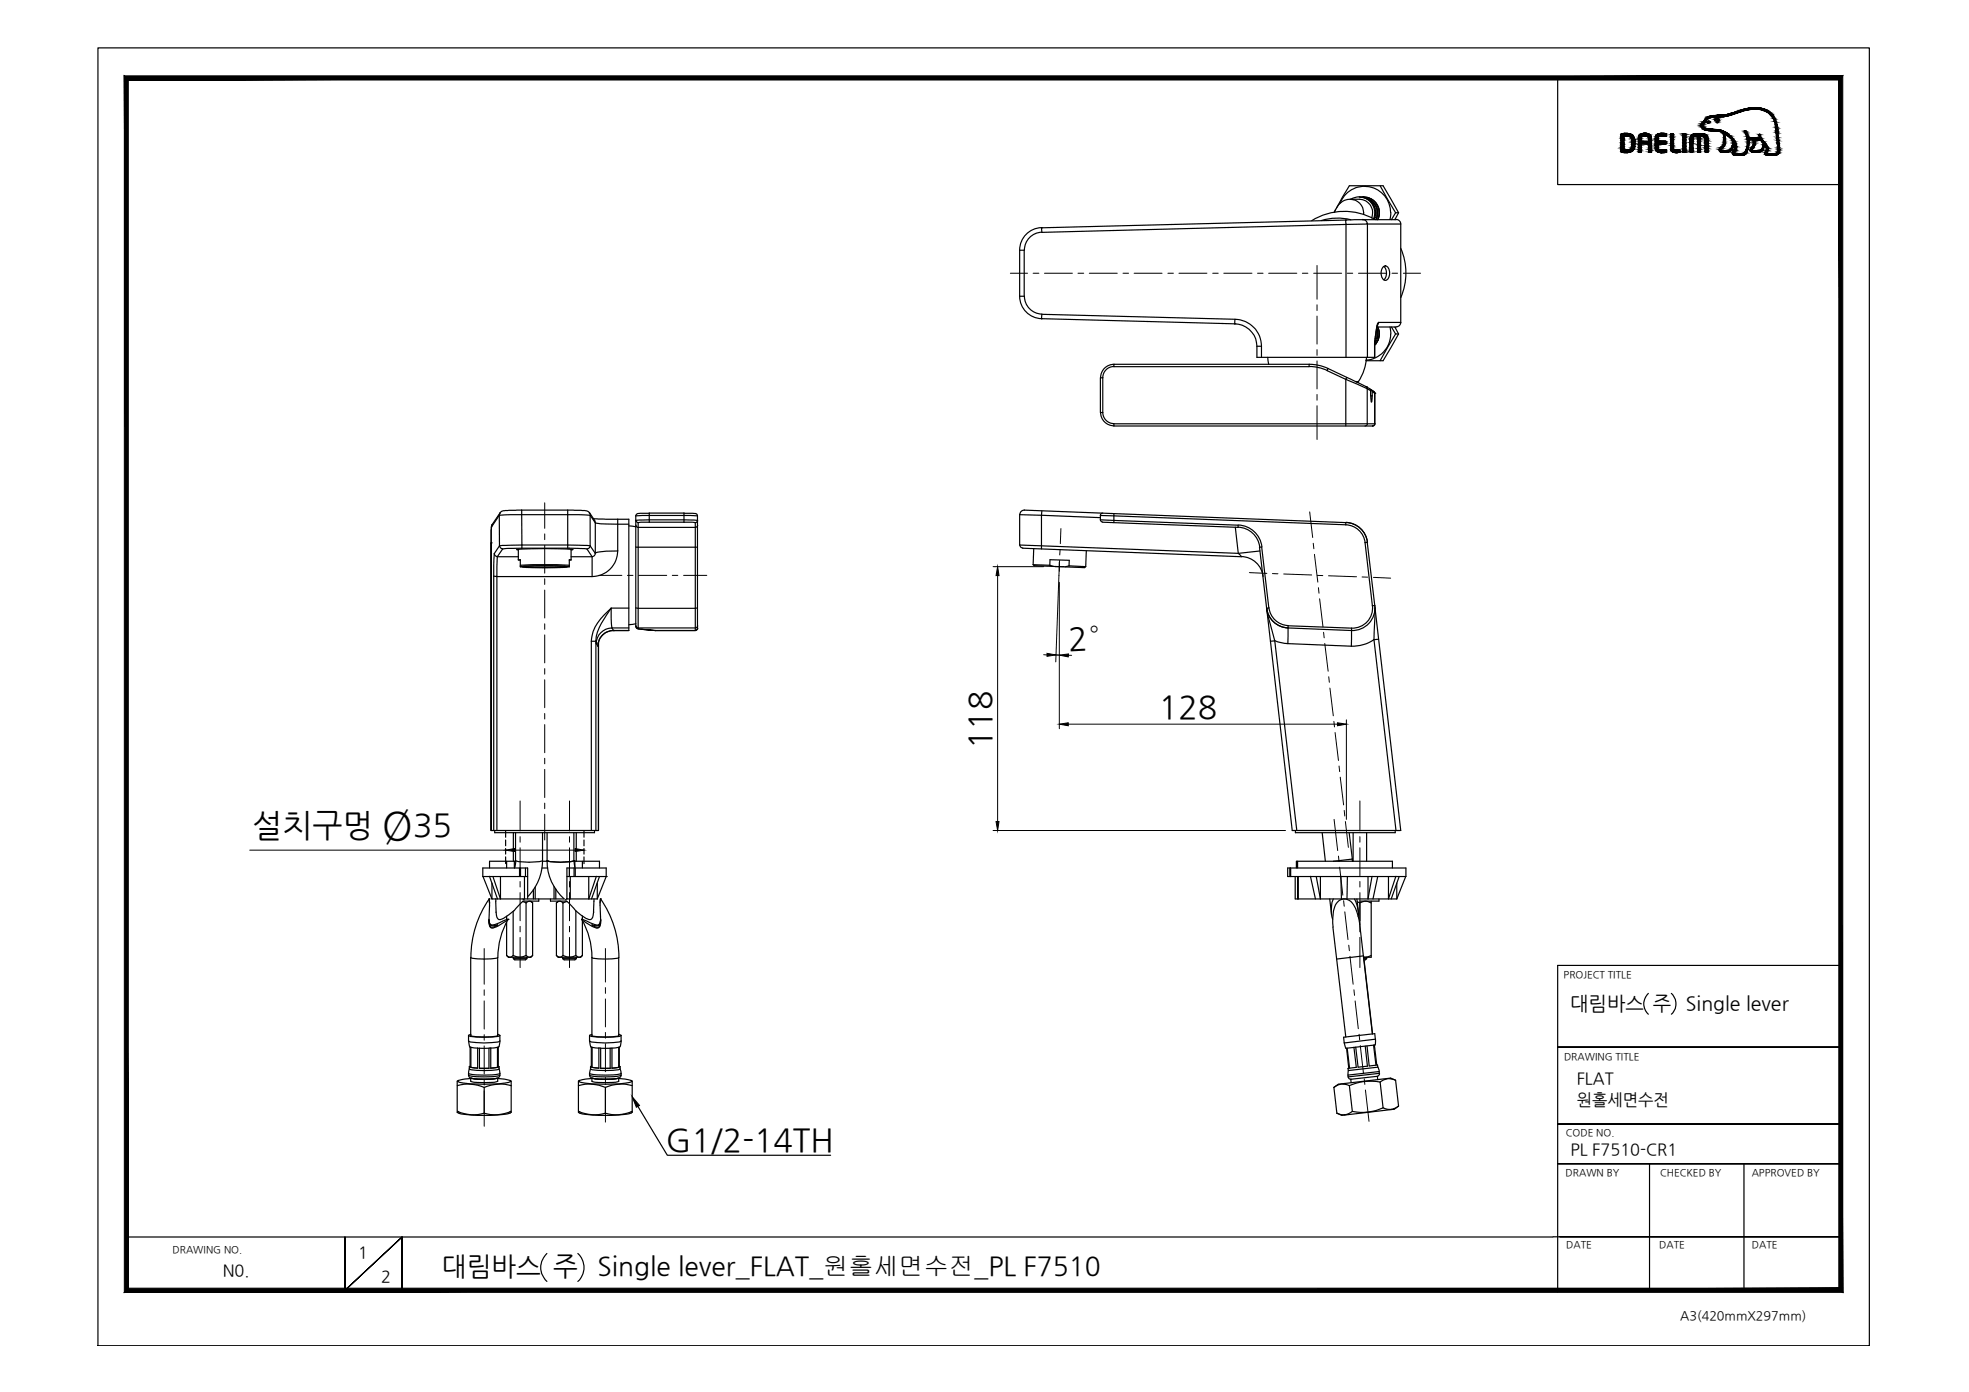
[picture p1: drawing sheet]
<svg xmlns="http://www.w3.org/2000/svg" width="420mm" height="297mm" viewBox="0 0 420 297" stroke-linecap="round" stroke-linejoin="round" font-family="sans-serif">
<defs><g id="words">
<text font-size="8.6" x="81.5" y="179">Ø</text>
<g font-size="6.8">
<text x="228.1" y="138.8" transform="rotate(-3 228.1 138.8)">2°</text>
<text x="247.3" y="153.2">128</text>
<text x="211.5" y="159.9" transform="rotate(-90 211.5 159.9)">118</text>
<text x="53.8" y="178.4">설치구멍</text>
<text x="88.2" y="178.4">35</text>
<text x="142.1" y="245.7">G1/2-14TH</text>
</g>
<g font-size="5.6">
<text x="94.3" y="272.2">대림바스 주</text>
<text x="127.5" y="272.2">Single lever_FLAT_원홀세면수전_PL F7510</text>
</g>
<g font-size="4.2">
<text x="335.1" y="215.4">대림바스 주</text>
<text x="359.8" y="215.4">Single lever</text>
</g>
<g font-size="3.5">
<text x="336.5" y="231.4">FLAT</text>
<text x="336.5" y="235.7">원홀세면수전</text>
<text x="335.1" y="246.4">PL F7510-CR1</text>
<text x="76.4" y="268.5">1</text>
<text x="47.5" y="272.3">N0.</text>
<text x="81.3" y="273.6">2</text>
</g>
<text font-size="2.7" x="358.5" y="281.6">A3(420mmX297mm)</text>
<g font-size="2.1">
<text x="333.7" y="208.6">PROJECT TITLE</text>
<text x="333.7" y="226.2">DRAWING TITLE</text>
<text x="334.1" y="242.4">CODE NO.</text>
<text x="334.1" y="251">DRAWN BY</text>
<text x="354.2" y="251">CHECKED BY</text>
<text x="373.8" y="251">APPROVED BY</text>
<text x="36.8" y="267.4">DRAWING NO.</text>
<text x="334.2" y="266.4">DATE</text>
<text x="354.1" y="266.4">DATE</text>
<text x="373.8" y="266.4">DATE</text>
</g>
</g></defs>
<!-- layer: 0 -->
<g fill="#000" stroke="#000" stroke-width=".21">
<path d="M212.9 120.9l.3 1.9h-.7zM223.4 139.4l1.9 .4-1.9 .3zM226 154.5l2-.3v.7zM226 139.8l2-.3v.7zM285.4 154.2l1.9 .3-1.9 .4zM212.5 175.3h.7l-.3 1.9zM107.9 181.4l1.9-.3v.6zM122.7 181.1l1.9 .3-1.9 .3zM134.9 234l1.6 1.9-.7 .4z"/>
<path d="M27.4 274.9l-.9 .9 365.9-.9zM26.5 275.8l365.9-.9 .8 .9zM392.4 17.1v257.8l.8 .9zM393.2 16.2v259.6l-.8-258.7zM27.4 17.1h365l.8-.9zM26.5 16.2h366.7l-365.8 .9zM26.5 16.2l.9 258.7v-257.8zM26.5 16.2l.9 258.7-.9 .9z"/>
</g>
<g fill="none" stroke="#000" stroke-width=".25">
<path d="M20.9 10.2h378v277h-378zM332.4 16.6v22.8h60.4M368.5 32.5h.1M107.9 177.2v1.5M107.9 179.3v1.2M124.6 177.2v1.5M124.6 179.3v1.2M107.9 181.1v1.2M107.9 182.9v1.4M124.6 181.1v1.2M124.6 182.9v1.4M351.7 212a3 3 0 0 0 0 4.4"/>
<path d="M356.6 212a3 3 0 0 1 0 4.4M392.8 206h-60.4v69.7M136.1 236.1l6.3 10.4h34.8M332.4 223.4h60.4h-60.4M332.4 239.9h60.4h-60.4M332.4 248.3h60.4h-60.4M352 248.3v27M372.1 248.3v27M27 264h304.4M73.6 264v11.4l12.2-11.4-12.2 11.4zM85.8 275.4v-11.4v11.4M116.7 267.5a4 4 0 0 0 0 5.9"/>
<path d="M123.3 267.5a4 4 0 0 1 0 5.9M331.4 263.9h61.4h-59.9M341 275.3h51.8"/>
</g>
<g fill="none" stroke="#000" stroke-width=".21">
<path d="M211.9 120.9h10.8M212.9 122.8v52.5M222.7 139.7l.7 .1M225.3 139.8h.7M226 122.8l-.7 18.4M226 124.3v31.2M228 139.8h.7M228 154.5h57.4M287.3 153.6v21.3M211.9 177.2h62.4M53.3 181.4h54.6M107.9 181.4v.1"/>
<path d="M109.8 181.4h12.9M124.6 181.4v.1"/>
</g>
<!-- layer: DEF_LAYER_ASSEM_MEMBER -->
<g fill="none" stroke="#000" stroke-width=".25">
<path d="M294.5 39.6l3.3 5.8M217.6 53.4v9.8M217.6 53.4h1v9.8h-1M222.2 48.6h.1M222.2 48.6l.1 1 64.9-1.7v28.4M222.3 48.6a4.8 4.8 0 0 0-4.7 4.8M222.3 49.5a3.8 3.8 0 0 0-3.7 3.9M285 44.7l-.3 .6M285.2 44.4l2.7-4.8h7.2l3.3 5.8M285.9 43.4a5.6 5.6 0 0 1 7-3.3 5.6 5.6 0 0 1 3.7 6.7M287.1 47h.1M288.1 42.5a2.9 2.9 0 0 1 2.9 3.3"/>
<path d="M288.1 42.5a3.7 3.7 0 0 0-3.3 2.8M288.1 42.5h2a2.86 2.86 0 0 1 2.6 4M288.2 46.9a11.7 11.7 0 0 0-6.3 .2M290.2 42l-.9 .1-1 .4M290.2 42.1a3.4 3.4 0 0 1 3 4.7h.4M290.2 42.1a3.3 3.3 0 0 1 3 4.7M290.2 42.1a3.4 3.4 0 0 1 2.9 4.6M290.8 46.9l-68.6 1.7M290.8 46.9a.94 .94 0 0 1 1 .9l-4.6 .1-.1-.9M290.8 46.9h7.1M290.8 46.8h.1M290.9 42.1h.1"/>
<path d="M291 42.1a3.4 3.4 0 0 1 2.9 4.8M291 42h-.4M291 42.1a3.3 3.3 0 0 1 3 4.8M291.4 42.3l.4 .1M291.7 42.4a3.1 3.1 0 0 1 2 4.5M291.9 42.6h.3M292.2 42.6l1.4 1.4M292.2 42.5l.7 .5 .7 1M293.2 44h.4M293.4 44.4h.4v2h-.4M293.4 46.8a13.1 13.1 0 0 0-13.5 .3M293.6 46.8v.1"/>
<path d="M293.6 46.8h.1M293.8 44.4l.2 .8-.2 1.2M295.1 57a.7 .7 0 0 1 .7-.2 .7 .7 0 0 1 .6 .6 1.83 1.83 0 0 1-.8 2.4 1.86 1.86 0 0 1-.5-2.8zM295.3 56.9a2.09 2.09 0 0 1 0 2.8M297.8 45.4h.6M297.8 45.4l-.9 1.5M297.9 46.8a.95 .95 0 0 1 1 1M298.4 45.4l-.7 1.5M298.9 53a13.1 13.1 0 0 1 0 10.5M298.9 47.8v21h-4.7a11.2 11.2 0 0 0-.8 4.5M298.9 47.8h-7.1v28.5M217.6 63.2a4.8 4.8 0 0 0 4.7 4.8"/>
<path d="M218.6 63.2a3.8 3.8 0 0 0 3.7 3.8M222.2 68h.1M222.2 68l41.3 1.1M222.2 68l.1-.9 41.2 1M237.7 77.7h41.6v.5h-41.6zM237.7 78.2a2.39 2.39 0 0 0-2.4 2.4M237.7 77.7a2.86 2.86 0 0 0-2.8 2.9M263.5 69.1h.1M263.5 69.1a4.8 4.8 0 0 1 4.7 4.8M263.5 69.1v-1a5.8 5.8 0 0 1 5.7 5.8M268.2 73.9h1M269.2 73.9v2.4"/>
<path d="M270.5 76.3l.2 1.4M279.4 77.7l1.7 .2 2.3 .7M279.4 78.2l1.9 .2 1.9 .7M283.4 78.6l8.1 3.9M283.4 78.6l-.2 .5 4 1.9M291.6 76.3a10.6 10.6 0 0 1-1.7 5.1M293.3 73.3v3M293.3 73.3h.1M293.4 73.3v3h-25.2v-2.4M293.4 73.6a3.4 3.4 0 0 0 .6-3.8 3.5 3.5 0 0 1-.6 3.8M293.4 72.6h.2M293.4 72.9l-.1 .4"/>
<path d="M293.5 72.9l-.1 .1M293.6 72.8l-.2 .3M293.6 72.6l-.2 .3M293.6 72.6l-.1 .3M293.7 70.2l.1 2h-.4M293.8 70.1l.2 1.4-.4 1.3M293.8 69.5l-.5 3.8M293.8 69.8h4.1M293.8 70.2l.2 .8-.2 1.3M293.9 69.4v.1M293.9 69.8a3.4 3.4 0 0 1-.5 3.7M294.2 68.8l-.3 .7"/>
<path d="M296.6 69.8l.2 1.4M296.7 71.3a5.6 5.6 0 0 1-5.2 5.5M296.9 69.8l.9 1.5M297.7 69.8l.7 1.5M297.8 71.3l-3.3 5.7M297.8 71.3h.6M298.4 71.3l-3.3 5.7h-3.6M298.9 68.8a.95 .95 0 0 1-1 .9M234.8 80.6v7.4M234.8 88h.5M234.8 80.6h.5M234.9 88a2.86 2.86 0 0 0 2.8 2.9"/>
<path d="M235.3 88a2.39 2.39 0 0 0 2.4 2.4M235.3 80.6v7.4M287.2 81l4.5 1.9M287.2 81v9.9M287.4 80.5l-.2 .5M289.3 81.4h.5l-.1 .1M289.5 81.5h.1M291.5 82.5h.1M291.5 82.5l.2 .4M291.5 82.5l.8 .4M291.7 82.9v7.7l-.4 .3M291.7 82.9l.8 .5v1.1h.3"/>
<path d="M292.3 82.9l.2 .4M292.3 83.1l.3 .1M292.5 84.4l.2 1.4 .1-1.4M292.6 83.2l.5 .3M292.6 83.1l.2 .5M292.9 90.9h.1M293.1 83.5l.3 .3v6.6M293.1 83.5l.3 .4M293.4 83.9h.1M293.4 90.4l-.2 .4-.3 .1M293.4 90.4h-55.7v.5h55.2M293.4 83.9l-.6-.3v.9"/>
<path d="M104.8 115.8h.1M104.9 112.5l-.1 3.3M105 111.9l-.2 1.2v2.7M105 111.9l-.1 .5M105.5 118.1l-.1 4.9M105.5 118.1a.66 .66 0 0 0 .6 .7M106.1 118.8l-.1 4.2h-.6M106.1 118.8h4.5M106.5 110l-1.6 2.5M106.5 110l.1 6.5M106.6 116.5l-1.1 1.6M106.6 116.5a.66 .66 0 0 0 .7 .6"/>
<path d="M106.7 109.4l-.1 .5M110.6 119.5l.4-.1v1.6l2.6 .1h5.3l2.6-.1v-1.6l.4 .1M110.6 117.4l-.3-.1a80.9 80.9 0 0 1 11.6-.1l.3 .1-.3 .1M110.6 117.2v2.3M110.6 119.5l.4 .1M111.3 108.9h-1.6a5.2 5.2 0 0 0-2.8 .3l-1.9 2.7M111.3 109.8l14.6 .2M111.3 109.8l-4.8 .2M111.3 109.8l.1 6.5M111.3 108.9v.9M111.3 108.9h9.8M111.4 117l-4.1 .2-1.2 1.6"/>
<path d="M111.4 116.3h9.7l4.8 .2M111.4 116.3l-4.8 .2M111.4 116.3v.7M111.4 117h9.7M121.1 108.9h2.3a2.9 2.9 0 0 1 2.4 .5l1.1 1.6 .1 .5M121.1 108.9v8.1M121.2 117h.3M121.4 117l3.9 .2 1.1 1.6M121.9 117.2v2.3M121.9 118.8h4.5M121.9 119.5l-.4 .1M125.8 109.4l.2 .5"/>
<path d="M125.9 116.5a.66 .66 0 0 1-.6 .6M125.9 110v6.5M125.9 116.5l1.1 1.6M125.9 110l1.1 1.6M126.4 118.8v4.2M126.6 110.7l5.2 .1M127 111.6l1.2 .2 6 .1M127 118.1a.73 .73 0 0 1-.6 .7M127 111.6v6.5M131.8 117.6h-2.4l-1.9 .2-.5 .3M131.8 110.8v6.7a5.5 5.5 0 0 1-5.4 5.5M131.8 110.8h2.4v23.7h-3.3"/>
<path d="M134.2 112.2l1.5 .2M135.7 110.1v23.6l.2 .4 1.1 .2M135.7 110.1h13.1M135.7 111.1l2.8-.2 10.3 .2M135.7 116.7h13.1M135.7 112l.1 .3 .4 .2h12.2M135.7 111l.2 .5h.3M136.2 111.5v22.7l.8 .1M138.5 109.5h-.9a2.2 2.2 0 0 0-1.9 .4v.2M138.5 111.4l-2.3 .1M138.5 109.5v1.9M138.5 111.4h7.5"/>
<path d="M138.5 109.5h7.5M146 109.5h1.2a1.8 1.8 0 0 1 1.6 .4v.2M146 111.4l2.4 .1v23h-8.6M146 109.5v1.9M148.8 110.1v24M148.9 112l-.1 .3-.4 .2M148.9 111l-.3 .5h-.2M217.6 116.3l46.6 1.8M217.6 116.3a.66 .66 0 0 0 .7 .6M218.2 117l46.7 1.8-.7-.7M218.6 108.9l68.6 2.6v.5l-52.4-2M218.6 108.9l-.7 .2-.3 .7"/>
<path d="M220.6 117.1l-.1 3.4M222.2 110l-4.6-.2v6.5M222.2 110v7.2M222.2 110l12.6 .5M222.3 109l-.1 1M231.8 117.5l-.1 3.4M234.8 110.9l.2 .4 .3 .1M234.8 110v.9M234.8 110.9l29.4 1.2v.4l-28.9-1.1M235.3 109.5l-.3 .1-.2 .4M237.7 109.6v1.9M263.6 112.5l.6 5.6"/>
<path d="M264.2 112.5a4.8 4.8 0 0 1 4.6 4.2M264.2 112a5.3 5.3 0 0 1 5.1 4.7M264.9 118.8a4.8 4.8 0 0 1 4.6 4.2M268.8 117.6l-4.6 .5M287.2 112a4.3 4.3 0 0 1 4.1 3.8M287.2 111.5a4.8 4.8 0 0 1 4.6 4.2M105.4 123v54.2M111 120.6l2.6-.1 7.9 .1M111 120.9l5.2-.2 5.3 .2M111.4 120.9l2.7-.2 6.9 .2a55.5 55.5 0 0 1-9.3 .1zM112 120.8v.1M112.1 120.8l-.1 .1a54.6 54.6 0 0 0 8.6 0l-.2-.1"/>
<path d="M120.6 120.8v.1M126.2 136.8v40.4M126.4 123h-20.4v54.2M127.2 136.8h-1M127.2 136.8v40.4M127.2 136.8v.5M127.2 137.3l.4 .6M127.7 137.3l-.1 .6M127.7 137v40.2v-40.2M130.6 134a3.4 3.4 0 0 0-3.4 3.3M130.6 134l-.2-4.2a10.8 10.8 0 0 0-4.1 6l-.1 1M130.6 134l.3 .5"/>
<path d="M130.6 134h3.6M130.9 134.5a3.2 3.2 0 0 0-3.2 2.8v-.1M130.9 134.5h.1M130.9 134.5a3.3 3.3 0 0 0-3.3 3.4M134.2 129.8h-3.8a17.3 17.3 0 0 0-3.2 6v1M135.7 129.7h13.1M135.7 133.5v.2M135.7 133.6l.1 .3 .4 .2M135.7 133.1l-1.5 .2M135.7 133.7l.5 .3h12.2M137 134.3h.1M137 134.3l2.9 .2z"/>
<path d="M148.9 134.1l-.3 .4h-.2M148.9 133.5l-.1 .3-.4 .2M148.9 134l-.1 .3-.4 .2M220.5 120.5l.2 .2 10.7 .4 .3-.2M220.5 120.5l3.5 .1M224 120.6l.1-1.2 4.1 .2-.1 1.1M224 120.6l.8 .3M228.1 120.7l3.6 .2M228.1 120.7l-.8 .3M270.3 129.8a4.8 4.8 0 0 0 4.6 4.2M270.8 129.7a4.3 4.3 0 0 0 4.1 3.8M272 136.8l4.7 40.4"/>
<path d="M272 136.8h-.9M272 136.7l1.4 .5 1.4 .1M274.9 134l-.1 3.3 13.6 .6M274.9 134v-.5l13.5 .5v.5M274.9 134l13.5 .5M288.4 134.5v3.4M292.9 129.2a4.3 4.3 0 0 1-4.5 4.8M293.2 136.5a8.5 8.5 0 0 1-4.8 1.4M293.2 136.5l4.7 40.7M293.4 129.3l5.5 47.9h-23.2l-6.9-60.4 .4-.1 1.5 13-.4 .1 .1 .9 1.6 6.1M293.4 129.2l-.6 .1M293.4 129.2l-1.7-13.5-.4 .1 1.5 13.5"/>
<path d="M293.4 129.2a4.8 4.8 0 0 1-5 5.3M293.4 129.8l-.2 6.7M293.4 129.7h.1M294.2 136.4l-1 .1M104.8 177.2v-61.4v61.4M104.8 177.2h22.9M105.6 177.2v.5h21.3v-.5M109.5 177.7v6.1M110 177.7l.1 6a14.3 14.3 0 0 0 5.5 0h.2v-6M116.7 177.7v6M122.5 177.7v6M123 177.7v6.1"/>
<path d="M276.4 177.2v.5h21.3v-.5M282.1 177.7l.7 6.1M287.9 177.7l.7 5.6M288.7 177.7v6.1M291.6 177.7v6.1M103.1 187l1.9 4.8M104.3 196.2a1.05 1.05 0 0 0 .4 1.2 1.05 1.05 0 0 0 1.3 0h.2a1.34 1.34 0 0 1-1.6 .3l-.3-1.3M104.4 191.8h.1M104.4 191.8l.1 .9M104.4 191.8v.7M104.4 191.8a21.9 21.9 0 0 0-3.9 12.5M104.5 192.5l-.2 3.9a1.51 1.51 0 0 0 .6 1.6l1.4-.4 2.1-1.4"/>
<path d="M104.5 187l1.7 4.8M104.5 187h.1M105 188.4v3.4M105.2 187l1.6 4.8v-4.8M105.8 192.3l.1 2.4M105.8 191.8v.5M108.1 183.8v1.4M108.1 195.5v.7M108.1 196.7v7.2M108.4 196.2h.1M108.4 196.2l-1.1 .3a3.4 3.4 0 0 1-2.6 .8l-.3-.5-.1-.5M108.4 196.2a16.1 16.1 0 0 0-2.2 8.1"/>
<path d="M109.5 194.5v9.4M109.8 183.8v1.4M110 183.8h-5.5v1.4M110.1 183.6l-.3 1.6M110.9 185.2v1.8M111.1 185.2v1.8M111.5 192.4l.8 .3M111.6 191.8l.3 .2M111.9 187v4.8M112.1 185.2v1.8M112.3 192.7l.7-.4 .7 .4M112.3 192.7v11.2"/>
<path d="M112.6 187h-9.6v-1.8h9.6v6.6M113.3 192.3l.4 .4M113.7 192.7v11.2M113.8 189.8v2M114.2 189.3v2.5M115 191.8v.5h-3.4l-.3 .3a14.3 14.3 0 0 1-4.5 3.6 .75 .75 0 0 1-.9-.8v-.7M115.6 185.2h1.3M115.8 183.6a11 11 0 0 1-3.2 7.7M115.8 183.8h.9M116.7 183.7h.1M116.7 183.7a10.7 10.7 0 0 0 3.7 8.1h-15.4M116.7 183.7h.1a14.3 14.3 0 0 0 5.5 0h.2"/>
<path d="M117.5 191.8v.5h3.4M118.2 189.2v2.6M118.6 189.7v2.1M118.7 192.7l.8-.4 .6 .4M118.7 192.7v11.2M119.1 192.3l-.4 .4M120.1 192.7v11.2M120.9 192.3l.4 .3a15.1 15.1 0 0 0 4.4 3.6 .76 .76 0 0 0 .9-.8v-.7M120.9 192.4l-.8 .3M120.9 191.8l-.3 .2M121 187h8.4M121 191.7v.1"/>
<path d="M121.5 185.2v1.8M121.7 187v4.8M122.5 183.7h.1M122.5 183.6l.2 1.4M122.5 183.8h5.4v1.4M122.5 185.2v1.8M122.7 183.8v1.4M122.8 185.2v1.8M122.9 194.4v9.5M124.1 196.2h.1M124.1 196.2l1.1 .3a4.4 4.4 0 0 0 2.4 .9 1.13 1.13 0 0 0 .6-1.2M124.1 196.2a16.1 16.1 0 0 1 2.2 8.1"/>
<path d="M124.3 183.8v1.4M124.3 195.5v.7M124.3 196.5v7.4M125.6 187v4.8l1.6-4.8M126.4 197.3v.1a1.08 1.08 0 0 0 1.2 .1 1.08 1.08 0 0 0 .6-1.1l-.1 .7a.7 .7 0 0 1-.3 .7 .7 .7 0 0 1-.7 0zM126.7 194.6v.1M126.8 191.8l-.2 2.8M127.2 187h.1M127.5 188.4v3.4M127.9 187l-1.7 4.8M128.1 191.8h.1M128.1 191.8l-.1 .9"/>
<path d="M128.1 191.8l.1 4.6a1.36 1.36 0 0 1-.7 1.6l-1.3-.4-2.1-1.4M128.1 191.8a21.9 21.9 0 0 1 4 12.5M128.2 196.2v.2M129.4 187h.1M129.4 187v-1.8h-8.4v6.6h6.5M129.4 187l-1.9 4.8M275.2 185.2v1.8M275.4 185.2v1.8M276.4 187v4.8h21.7M276.6 185.2v-1.4h20.5v1.4M276.9 183.8v1.4M276.9 187v4.8"/>
<path d="M277 187v4.8M279.6 187l1.1 4.8M279.7 187h.1M280.9 187l.9 4.8v-4.8M283.7 191.8l.4 3.3M284.1 195.1l.3 1M284.5 191.8a7.2 7.2 0 0 0-.4 3.3M286.1 187l.1 4.8M286.1 187h.1M287.5 187l-.1 4.8M288.5 183.3l.1 .5M288.6 183.3l-4.1 .5"/>
<path d="M289 191.8l.5 1.3 .3 1.4M289.5 191.8l.3 2.7M289.6 192.4l.6 .3 1.2-.4 1.2 .4M289.8 194.5v1.1M290.2 192.7v4.8M291.9 187v4.8l.9-4.8M292.6 192.3v12h-1.6M292.8 187h-18v-1.8h25.2v1.8h-2.1M292.8 187h5l-1.5 4.8v-4.8M294 187l-1 4.8M294.2 191.8v.5h-4M297.9 187h.1"/>
<path d="M298.1 188.4v3.4M298.6 187l-1.7 4.8M300 187l-1.9 4.8M100.4 204.3l.1 .1a14.1 14.1 0 0 0 5.5 0l.2-.1-.1 16.7a13.8 13.8 0 0 1-5.5 .1l-.2-.1zM108.1 203.9l.2 .2a.76 .76 0 0 0 1.2-.2M108.1 203.9l.4 .4h4.8l.4-.4M109.5 203.9l1.4 .4 1.4-.4M109.5 204.6l.3 .2h2.3l.3-.2M109.5 204.6h2.9M109.5 204.3v.3M112.3 203.9l.7 .4 .7-.4M112.4 204.3v.3"/>
<path d="M118.7 203.9l.2 .2a.76 .76 0 0 0 1.2-.2M118.7 203.9l.4 .4h4.8l.4-.4M120.1 204.6l.3 .2h2.3l.3-.2M120.1 204.6h2.9M120.1 204.3v.3M120.1 203.9l1.4 .4 1.4-.4 .7 .4 .7-.4M123 204.3v.3M126.3 204.3l.1 .1a14.3 14.3 0 0 0 5.5 0l.1-.1v16.7a14.3 14.3 0 0 1-5.6 .1l-.1-.1zM290.9 204l-5.7 .7M291 204.6h.6M291.6 204.6l-.3 .2h-.3M291.6 204.3v.3"/>
<path d="M292.6 203.9l-.9 .3h-.7M97.6 230.7v6.7l.2 .1a30.3 30.3 0 0 0 11.1 0l.2-.1v-6.7M97.6 231.7a8.8 8.8 0 0 1 5.7 .3M97.6 237.1l.3 .1M97.8 230.6l-.1 .1 .1 .2a30.1 30.1 0 0 0 11 0l.2-.2-.1-.1M97.8 230.6l-.2 .1M97.9 237.3a8.2 8.2 0 0 0 5.4 .2M100 229.4l.1 .4 .3 .3 2.8 .2M100 221l.1 1.2a15.9 15.9 0 0 0 6.4 .1l.2-.2M100 221h.1a15.9 15.9 0 0 0 6.4 .1l.2-.1M100 229.4l.1 .1a15.9 15.9 0 0 0 6.4 0l.2-.1M100 229l.1 .1a15.9 15.9 0 0 0 6.4 .1l.2-.2"/>
<path d="M100 229v.4M100 222.1l.2 1.2M100.1 228.1l-.1 .9M100.1 228.1l.1 .1a16.3 16.3 0 0 0 6.1 0l.2-.1M100.1 227.6v.5M100.2 223.4h.1M100.3 227.5l-.2 .1M100.3 223.4v4.3l-.2-.1M100.3 223.4l.2 .1M100.4 220.8l-.4 .2M100.4 230.1h.1M100.4 230.1l-2.6 .5"/>
<path d="M100.4 230.1l.1 .7a14.1 14.1 0 0 0 5.5 0l.2-.1v-.6M100.5 220.7h-.1M100.5 223.5l1.4 .2M100.5 227.8l1.4 .1M100.5 223.5v4.3M100.6 230a13.1 13.1 0 0 0 5.5 0M100.7 230.1l2.6 .2M101.9 223.7v4.2M101.9 223.7h.4M102.3 223.7h2.1l-.1 4.3h-2zM102.3 228h2.1M103.3 232v5.5"/>
<path d="M104.8 223.6h-.4M106 230.1l-2.7 .2M106.2 223.5l-1.5 .2v4.2M106.2 227.8l-1.5 .1M106.2 223.5v4.3M106.2 230.1l2.7 .5M106.2 220.7h.1M106.2 220.8l.5 .2M106.3 220.7h.1M106.3 227.5l.2 .1M106.3 223.4v4.3l.2-.1M106.3 223.4l-.1 .1"/>
<path d="M106.5 228.1l.2 .9M106.5 227.6v.5M106.5 223.4h-.2M106.7 222.1l-.2 1.2M106.7 229.4l-.2 .4-.4 .3-2.8 .2M106.7 221v1.1M106.7 229v.4M108.8 237.3a8.2 8.2 0 0 1-5.5 .2M108.9 230.6l.2 .1M109.1 237.1l-.3 .1M109.1 231.7a8.8 8.8 0 0 0-5.8 .3M123.4 230.7v6.7l.2 .1a30.3 30.3 0 0 0 11.1 0l.2-.1v-6.7"/>
<path d="M123.4 231.7a8.8 8.8 0 0 1 5.8 .3M123.4 237.1l.3 .1M123.6 230.6l-.1 .1a4.3 4.3 0 0 0 2.7 .6h6l2.2-.3 .4-.3-.1-.1M123.6 230.6l-.2 .1M123.7 237.3a8.2 8.2 0 0 0 5.5 .2M125.8 229.4l.1 .4 .4 .3 2.7 .2M125.8 229l.1 .1a16 16 0 0 0 6.5 .1l.1-.2M125.8 221l.1 1.2a16 16 0 0 0 6.5 .1l.1-.2M125.8 229.4l.1 .1a16 16 0 0 0 6.5 0l.1-.1M125.8 221h.1a16 16 0 0 0 6.5 .1l.1-.1M125.8 229v.4M125.8 222.1l.2 1.2"/>
<path d="M126 228.1l-.2 .9M126 228.1l.1 .1a16.2 16.2 0 0 0 6.1 0l.1-.1M126 227.6v.5M126 223.4h.2M126.2 227.5l-.2 .1M126.2 223.4v4.3l-.2-.1M126.2 223.4l.2 .1M126.2 220.8l-.4 .2M126.3 220.7h.1M126.3 230.1l-2.7 .5M126.3 230.1l.1 .7a14.3 14.3 0 0 0 5.5 0l.1-.1v-.6M126.4 223.5l1.4 .2v4.2"/>
<path d="M126.4 227.8l1.4 .1M126.4 223.5v4.3M126.4 230a12 12 0 0 0 5.4 .1l.1-.1M126.5 230.1l2.7 .2M127.8 223.6h.4M128.2 223.7h2v4.3h-2zM128.2 228h2M129.2 232v5.5M130.6 223.7h-.4M130.6 223.7v4.2M131.9 230.1l-2.7 .2M132 223.5l-1.4 .2"/>
<path d="M132 227.8l-1.4 .1M132 223.5v4.3M132.1 230.1l2.6 .5M132.1 220.7h.1M132.1 220.8l.4 .2M132.2 227.5l.1 .1M132.2 223.4v4.3l.1-.1M132.2 223.4l-.2 .1M132.3 228.1l.2 .9M132.3 227.6v.5M132.3 223.4h-.1M132.5 222.1l-.2 1.2"/>
<path d="M132.5 229.4l-.1 .4-.5 .3-2.7 .2M132.5 221v1.1M132.5 229v.4M134.6 237.3a8.1 8.1 0 0 1-5.4 .2M134.7 230.6l.2 .1M134.9 231.7a8.7 8.7 0 0 0-5.7 .3M134.9 237.1l-.3 .1M284.6 232l.7 5.5M285.3 237.5l.8 .3 .8 .1M286.7 221.3l6.7-.7 .1 1.2-6.7 .8zM287.3 223.7l.5 4.3h-.2l.1 .4M287.6 229.4l6.7-.7v.3l-6.6 .8z"/>
<path d="M287.7 229.8l.1 .3 .5 .2M287.7 228.4v1M287.9 231.7a2.87 2.87 0 0 0-3.3 .3M287.9 231.7l.7 5.5M288.6 237.2l-.8 .4-.8 .3M288.9 223.5l.5 4.3-1.4 .1-.5-4.2M291.3 223.2l.5 4.3-2 .2-.5-4.3M292.8 220.7l-2.7-23.5-.3-1.7a4.5 4.5 0 0 0-2.3-3.5 2.1 2.1 0 0 0-2.7 1.5l-.2 .9-.2 2.5 2.8 24.4M293.1 223l.5 4.3-1.4 .2-.5-4.3M293.3 223l.5 4.3h.1l.1 .4-6.3 .7M293.5 221.8l-.1 1.2-6.2 .7-.3-1.2M294 230.4l-.1-.7-5.7 .6 .1 .7"/>
<path d="M294 227.7l.3 .9M294.4 229l-.1 .3-.3 .4M294.5 230.9a10.9 10.9 0 0 0-6.6 .8M294.5 230.9l.6 5.5M295.1 236.4a10.9 10.9 0 0 1-6.5 .8M295.1 236.4l.9 .3h.9M296.9 236.7h.1M297.4 236.6l-.5 .1M297.8 230.5a2.87 2.87 0 0 0-3.3 .4M297.8 230.5l-1.1-.4-11.1 1.3-1 .6M297.8 230.5l.6 5.5M298.4 236l-1 .6"/>
<path d="M298.4 236l-.9 .7-11.2 1.3-1-.5"/>
</g>
<!-- layer: BODY -->
<g fill="none" stroke="#000" stroke-width=".21">
<path d="M215.6 58.3h3.7M220.5 58.3h1.2M222.9 58.3h5.9M230 58.3h1.3M232.4 58.3h6M239.6 58.3h1.2M242 58.3h6M249.2 58.3h1.2M251.6 58.3h5.9M258.8 58.3h1.2M261.1 58.3h6.1M268.3 58.3h1.2"/>
<path d="M270.7 58.3h6M277.9 58.3h1.2M280.3 58.3h6M281 56.7v7.2M287.5 58.3h1.2M289.9 58.3h6M297 58.3h1.2M299.5 58.3h3.6M281 65v1.3M281 67.5v5.9M281 74.6v1.2M281 77v6"/>
<path d="M281 84.2v1.2M281 86.6v7.2M116.2 107.3v5.4M116.2 113.9v1.3M116.2 116.3v6M226 120v1.9M226.1 119.6l-.1 3.2M226.2 117.2l-.1 1.2M226.4 112.8l-.1 3.2M279.5 109.2l.6 5.5M280.2 115.9l.2 1.2M280.5 118.3l.7 5.9"/>
<path d="M116.2 123.5v1.2M116.2 125.9v6M116.2 133.1v1.2M116.2 135.5v5.9M127.7 122.8h5M133.9 122.8h1.2M136.3 122.8h6M143.5 122.8h1.1M145.9 122.8h4.9M225.1 120.9h1.9M266.6 122.2l3.7 .2M271.5 122.4h1.2"/>
<path d="M273.9 122.5l6 .2M281.1 122.8h1.2M281.3 125.4l.2 1.2M281.6 127.8l.7 5.9M282.4 134.9l.2 1.2M282.7 137.3l.7 5.9M283.5 122.9l6 .2M290.6 123.1l1.2 .1M293.1 123.2l3.6 .2M116.2 142.7v1.2M116.2 145v6M116.2 152.2v1.2"/>
<path d="M116.2 154.6v6M283.5 144.4l.2 1.2M283.8 146.8l.7 6M284.6 153.9l.2 1.2M284.9 156.3l.7 6M111 170.9v6.4M111 178.5v1.2M116.2 161.8v1.2M116.2 164.2v6M116.2 171.4v1.2M116.2 173.8v5.5M121.5 170.9v6.4"/>
<path d="M121.5 178.5v1.2M284.7 174.9l.7 6.6M285.7 163.5l.2 1.1M286 165.8l.7 6M286.8 172.9l.2 1.2M287.1 175.3l.6 5.5M290.2 170.9v6.4M290.2 178.5v1.2M111 180.9v6M111 188.1v1.2M111 190.5v6M111 197.7v1.2"/>
<path d="M121.5 180.9v6M121.5 188.1v1.2M121.5 190.5v6M121.5 197.7v1.2M285.6 182.7l.1 1.2M285.9 185.1l.6 5.9M286.7 192.2l.1 1.2M287 194.6l.6 5.9M290.2 180.9v6M290.2 188.1v1.2M290.2 190.5v6M290.2 197.7v1.2"/>
<path d="M103.3 202.4v7.6M103.3 211.2v1.2M103.3 213.6v6M111 200v6.5M121.5 200v6.5M129.2 202.4v7.2M129.2 210.7v1.3M129.2 213.2v5.9M287.8 201.7l.1 1.2M288.1 204.1l.6 5.9M288.9 211.2l.1 1.2M289.2 213.6l.6 5.9"/>
<path d="M290.2 200v6.5M103.3 220.8v1.2M103.3 223.2v6M103.3 230.3v1.2M103.3 232.8v7.5M129.2 220.3v1.2M129.2 222.7v6M129.2 229.9v1.2M129.2 232.3v7.2M290 220.7l.1 1.2M290.3 223.1l.6 5.9M291.1 230.2l.1 1.2"/>
<path d="M291.4 232.6l.7 6.7"/>
</g>
<g fill="#000" stroke="#000" stroke-width=".21">
<path d="M346.3 32.5h1.2zM346.5 28.5h.9zM347.2 32h1.3zM347.7 29.1h.9zM351.2 29h1.1zM353.7 32.4h1.9zM354.4 32.6h.3zM354.4 28.5h.4zM354.6 29.1h1zM354.9 29.1h.7zM357.4 32.6h.6zM362.2 28.5h.8z"/>
<path d="M363.9 25.4h.4zM364.3 25.9h.6zM364.7 27.9h2.7zM364.4 25.9h.3zM365.8 24.7h3.2zM365.9 25.6h.2zM366.4 24.6h2.6zM366.3 25.2h.2zM366.8 24.6h2.2zM374.2 23h.8zM375 29.8h.6zM375.4 29.5h.4z"/>
<path d="M375.4 28.7h.2zM375.6 29.8h.5z"/>
<path d="M345.9 29h1.3zM345.9 29h1.3z"/>
<path d="M346.3 32.5l1.1 .1zM346.5 32.6h.9z"/>
<path d="M345.9 29.1h.6zM345.9 29.1h.6z"/>
<path d="M345.9 29.1l.6 .2v-.2zM345.9 29.1l.6 .2h-.6z"/>
<path d="M345.9 29.3h.6zM345.9 29.3h.6z"/>
<path d="M345.9 29.3l.6 .3v-.3zM345.9 29.3l.6 .3h-.6z"/>
<path d="M345.9 29.6l.6 .3v-.3zM345.9 29.6l.6 .3h-.6z"/>
<path d="M345.9 29.9l.6 .1v-.1zM345.9 29.9l.6 .1h-.6z"/>
<path d="M345.9 30l.6 .5v-.5zM345.9 30l.6 .5h-.6z"/>
<path d="M345.9 30.5l.6 .3v-.3zM345.9 30.5l.6 .3h-.6z"/>
<path d="M345.9 30.8l.6 .4v-.4zM345.9 30.8l.6 .4h-.6z"/>
<path d="M345.9 31.2h.6zM345.9 31.2h.6z"/>
<path d="M345.9 31.2l.6 .4v-.4zM345.9 31.2l.6 .4h-.6z"/>
<path d="M345.9 31.6l.6 .2v-.2zM345.9 31.6l.6 .2h-.6z"/>
<path d="M345.9 31.8h.6zM345.9 31.8h.6z"/>
<path d="M345.9 31.8l.6 .2v-.2zM345.9 31.8l.6 .2h-.6zM345.9 32h.6zM345.9 32h.6z"/>
<path d="M345.9 32h.6zM345.9 32h.6z"/>
<path d="M345.9 32h.7zM345.9 32h.7z"/>
<path d="M345.9 29h.9zM345.9 29h1.2z"/>
<path d="M345.9 29h.9zM345.9 29l.6 .1zM345.9 29.1h.6zM345.9 29.1h.6z"/>
<path d="M345.9 32h1zM345.9 32h1z"/>
<path d="M345.9 32h1.1zM345.9 32h1.1z"/>
<path d="M345.9 29h1.2zM345.9 29h1.3z"/>
<path d="M345.9 32h1.2zM345.9 32h1.2z"/>
<path d="M347.2 29h1.3zM347.2 29h1.3z"/>
<path d="M345.9 32h1.3zM345.9 32h1.3z"/>
<path d="M346.5 28.5h1zM346.3 28.5h1.2z"/>
<path d="M346.3 28.5h1.3zM346.2 28.5h1.4z"/>
<path d="M346.2 28.5h1.5zM346.1 28.5h1.6z"/>
<path d="M346.2 32.5h1.4zM346.2 32.5h1.3z"/>
<path d="M346.1 28.5l1.8 .1zM345.9 28.6h2z"/>
<path d="M346.1 32.5h1.6zM346.1 32.5h1.5z"/>
<path d="M345.9 32.4h2zM345.9 32.4h2z"/>
<path d="M345.9 32.4h2zM345.9 32.4l1.8 .1z"/>
<path d="M345.9 28.6h2zM345.9 28.6h2z"/>
<path d="M345.9 28.6l2.3 .1-.3-.1zM345.9 28.6l2.3 .1h-2.3z"/>
<path d="M345.9 32.3h2.3zM345.9 32.3h2.3z"/>
<path d="M345.9 32.3l2 .1 .3-.1zM345.9 32.3l2 .1h-2z"/>
<path d="M345.9 28.7h2.3zM345.9 28.7h2.3z"/>
<path d="M345.9 28.7l2.4 .1zM345.9 28.7l2.4 .1z"/>
<path d="M345.9 28.8l2.5 .1-.1-.1zM345.9 28.8l2.5 .1h-2.5z"/>
<path d="M345.9 32.3h2.4zM345.9 32.3h2.3z"/>
<path d="M345.9 32.1h2.5zM345.9 32.1h2.5z"/>
<path d="M345.9 32.1l2.4 .2 .1-.2zM345.9 32.1l2.4 .2h-2.4z"/>
<path d="M345.9 28.9h2.5zM345.9 28.9h2.5z"/>
<path d="M345.9 28.9l2.6 .1-.1-.1zM345.9 28.9l2.6 .1h-2.6z"/>
<path d="M347.2 29h1.3zM347.2 29h1.3z"/>
<path d="M347.2 29h1.4zM347.2 29h1.4z"/>
<path d="M347.3 32h1.2zM347.2 32h1.3zM347.2 32h1.3z"/>
<path d="M345.9 32l2.5 .1 .1-.1zM345.9 32l2.5 .1h-2.5z"/>
<path d="M347.4 29l1.2 .1v-.1zM347.4 29l1.2 .1zM347.7 29.1h.9z"/>
<path d="M347.8 29.1l.9 .2-.1-.2zM347.8 29.1l.9 .2h-.7z"/>
<path d="M347.7 31.9h.9zM347.6 31.9h1z"/>
<path d="M347.6 31.9h1zM347.3 32h1.2z"/>
<path d="M348 29.3l.8 .1-.1-.1zM348 29.3l.8 .1h-.7z"/>
<path d="M347.9 31.8h.8zM347.7 31.9h.9z"/>
<path d="M348.1 29.4l.7 .2v-.2zM348.1 29.4l.7 .2h-.7z"/>
<path d="M348.1 29.6l.8 .2-.1-.2zM348.1 29.6l.8 .2h-.7z"/>
<path d="M348.1 31.6h.7zM348.1 31.6h.7z"/>
<path d="M348.1 31.6l.6 .2 .1-.2zM348.1 31.6l.6 .2h-.8z"/>
<path d="M348.2 29.8l.7 .1v-.1zM348.2 29.8l.7 .1h-.7z"/>
<path d="M348.2 29.9l.7 .2v-.2zM348.2 29.9l.7 .2h-.7z"/>
<path d="M348.2 30.1l.7 .1zM348.2 30.1l.7 .1zM348.2 30.2h.7zM348.2 30.2h.7zM348.2 30.2h.7zM348.2 30.2h.7zM348.2 30.2h.7zM348.2 30.2h.7z"/>
<path d="M348.2 30.2h.7zM348.2 30.2h.7z"/>
<path d="M348.2 30.2l.7 .1zM348.2 30.2l.7 .1z"/>
<path d="M348.2 30.3l.7 .2v-.2zM348.2 30.3l.7 .2h-.7z"/>
<path d="M348.2 30.5l.7 .2v-.2zM348.2 30.5l.7 .2h-.7z"/>
<path d="M348.2 30.7h.7zM348.2 30.7h.7z"/>
<path d="M348.2 30.7l.7 .1zM348.2 30.7l.7 .1z"/>
<path d="M348.2 30.8h.7zM348.2 30.8h.7z"/>
<path d="M348.2 30.8l.7 .1zM348.2 30.8l.7 .1z"/>
<path d="M348.2 30.9l.7 .4v-.4zM348.2 30.9l.7 .4h-.7zM348.2 31.3h.7zM348.2 31.3h.7z"/>
<path d="M348.2 31.3l.6 .3 .1-.3zM348.2 31.3l.6 .3h-.7z"/>
<path d="M349.6 29.6h.7zM349.6 29.6h.7zM349.6 29.6h.7zM349.6 29.6h.7z"/>
<path d="M349.7 32.5h.3zM349.7 32.5h.5z"/>
<path d="M349.7 32.5h.3zM349.7 32.5h.3z"/>
<path d="M349.7 32.5h.5zM349.7 32.5h.5z"/>
<path d="M349.6 32.4h.6zM349.6 32.4l.6 .1z"/>
<path d="M349.6 29.5l.7 .1zM349.6 29.5l.7 .1z"/>
<path d="M349.6 29.6h.7zM349.6 29.6h.7zM349.6 29.6h.7zM349.6 29.6h.7z"/>
<path d="M349.6 29.6h.7zM349.6 29.6h.7zM349.6 29.6h.7zM349.6 29.6h.7z"/>
<path d="M349.6 29.6l.7 .3v-.3zM349.6 29.6l.7 .3h-.7zM349.6 29.9h.7zM349.6 29.9h.7z"/>
<path d="M349.6 29.9l.7 .2v-.2zM349.6 29.9l.7 .2h-.7z"/>
<path d="M349.6 30.1l.7 .1zM349.6 30.1l.7 .1z"/>
<path d="M349.6 30.7l.7 .1zM349.6 30.7l.7 .1z"/>
<path d="M349.6 30.8l.7 .2v-.2zM349.6 30.8l.7 .2h-.7z"/>
<path d="M349.6 31l.7 .4v-.4zM349.6 31l.7 .4h-.7z"/>
<path d="M349.6 31.4l.7 .1zM349.6 31.4l.7 .1z"/>
<path d="M349.6 31.5l.7 .4v-.4zM349.6 31.5l.7 .4h-.7z"/>
<path d="M349.6 31.9h.7zM349.6 31.9h.7z"/>
<path d="M349.6 31.9l.7 .2v-.2zM349.6 31.9l.7 .2h-.7z"/>
<path d="M349.6 32.1l.7 .1zM349.6 32.1l.7 .1z"/>
<path d="M349.6 32.2l.7 .1zM349.6 32.2l.7 .1z"/>
<path d="M349.6 32.3h.7zM349.6 32.3h.7z"/>
<path d="M349.6 32.3l.7 .1zM349.6 32.3l.7 .1zM349.6 32.4h.7zM349.6 32.4h.7zM349.6 32.4h.7zM349.6 32.4h.7z"/>
<path d="M349.6 32.4h.7zM349.6 32.4h.6z"/>
<path d="M349.7 29.3l.6 .2v-.2zM349.7 29.3l.6 .2h-.7z"/>
<path d="M349.7 29.2l.6 .1v-.1zM349.7 29.2l.6 .1h-.6z"/>
<path d="M349.7 29.1h.7zM349.7 29.1l.6 .1z"/>
<path d="M349.7 29.1h.8zM349.7 29.1h.7z"/>
<path d="M349.7 29.1h.9zM349.7 29.1h.8z"/>
<path d="M349.7 29h1.1zM349.7 29l.9 .1z"/>
<path d="M350.8 28.5h.3zM350.8 28.5h.3z"/>
<path d="M350.8 28.5h.4zM350.8 28.5h.4z"/>
<path d="M350.8 28.5h.6zM350.6 28.5h.8z"/>
<path d="M350.6 28.5h.8zM350.6 28.5h.8z"/>
<path d="M350.6 28.5h1zM350.4 28.5h1.2z"/>
<path d="M350.4 28.5l1.4 .1zM350.2 28.6h1.6z"/>
<path d="M350.2 28.6l1.8 .1zM350 28.7h2z"/>
<path d="M351.8 29.6h.6zM351.8 29.6h.6z"/>
<path d="M350 28.7l2.1 .1zM349.9 28.8h2.2z"/>
<path d="M349.9 28.8l2.3 .1-.1-.1zM349.9 28.8l2.3 .1h-2.4z"/>
<path d="M349.8 28.9l2.5 .1zM349.8 28.9l2.5 .1h-2.6z"/>
<path d="M351.1 29h1.2zM351.1 29h1.2zM351.2 29h1.1z"/>
<path d="M351.3 29l1 .1zM351.3 29l1 .1z"/>
<path d="M351.5 29.1h.8zM351.5 29.1h.8z"/>
<path d="M351.6 29.1l.8 .2-.1-.2zM351.6 29.1l.8 .2h-.7z"/>
<path d="M351.8 32.5h.5zM351.8 32.5h.4z"/>
<path d="M351.7 29.3l.7 .1zM351.7 29.3l.7 .1z"/>
<path d="M351.7 29.4h.7zM351.7 29.4h.7z"/>
<path d="M351.7 29.4l.7 .2v-.2zM351.7 29.4l.7 .2h-.6zM351.8 29.6h.6zM351.8 29.6h.6z"/>
<path d="M351.8 32.4h.6zM351.8 32.4h.6z"/>
<path d="M351.8 32.4h.6zM351.8 32.4l.5 .1zM351.8 32.5h.5zM351.8 32.5h.5z"/>
<path d="M351.8 29.6h.6zM351.8 29.6h.6z"/>
<path d="M351.8 29.6l.6 .1zM351.8 29.6l.6 .1zM351.8 29.7h.6zM351.8 29.7h.6z"/>
<path d="M351.8 29.7l.6 .2v-.2zM351.8 29.7l.6 .2h-.6z"/>
<path d="M351.8 29.9h.6zM351.8 29.9h.6z"/>
<path d="M351.8 29.9l.6 .2v-.2zM351.8 29.9l.6 .2h-.6z"/>
<path d="M351.8 30.1l.6 .1zM351.8 30.1l.6 .1z"/>
<path d="M349.6 30.2h2.8zM349.6 30.2h2.8z"/>
<path d="M349.6 30.2h2.8zM349.6 30.2h2.8z"/>
<path d="M349.6 30.2l2.8 .4v-.4zM349.6 30.2l2.8 .4h-2.8z"/>
<path d="M349.6 30.6l2.8 .1zM349.6 30.6l2.8 .1z"/>
<path d="M351.8 30.7l.6 .1zM351.8 30.7l.6 .1z"/>
<path d="M351.8 30.8l.6 .1v-.1zM351.8 30.8l.6 .1h-.6z"/>
<path d="M351.8 30.9l.6 .2v-.2zM351.8 30.9l.6 .2h-.6zM351.8 31.1h.6zM351.8 31.1h.6z"/>
<path d="M351.8 31.1l.6 .5v-.5zM351.8 31.1l.6 .5h-.6z"/>
<path d="M351.8 31.6h.6zM351.8 31.6h.6z"/>
<path d="M351.8 31.6l.6 .3v-.3zM351.8 31.6l.6 .3h-.6z"/>
<path d="M351.8 31.9l.6 .2v-.2zM351.8 31.9l.6 .2h-.6z"/>
<path d="M351.8 32.1l.6 .1zM351.8 32.1l.6 .1z"/>
<path d="M351.8 32.2l.6 .1zM351.8 32.2l.6 .1z"/>
<path d="M351.8 32.3l.6 .1zM351.8 32.3l.6 .1zM351.8 32.4h.6zM351.8 32.4h.6z"/>
<path d="M351.8 32.4h.6zM351.8 32.4h.6z"/>
<path d="M353.3 29.1h1.1zM353.3 29.1h1.1z"/>
<path d="M353.2 29.4l.7 .1zM353.2 29.4l.7 .1z"/>
<path d="M353.2 29.5h.7zM353.2 29.5h.7zM353.2 29.5h.7zM353.2 29.5h.7z"/>
<path d="M353.2 29.5l.7 .1zM353.2 29.5l.7 .1z"/>
<path d="M353.2 29.6h.7zM353.2 29.6h.7z"/>
<path d="M353.2 29.6h.7zM353.2 29.6h.7z"/>
<path d="M353.2 29.6l.7 .3v-.3zM353.2 29.6l.7 .3h-.7z"/>
<path d="M353.2 29.9l.7 .1v-.1zM353.2 29.9l.7 .1h-.7z"/>
<path d="M353.2 30l.7 .1zM353.2 30l.7 .1z"/>
<path d="M353.2 30.1l.7 .1zM353.2 30.1l.7 .1z"/>
<path d="M353.2 30.7l.7 .1zM353.2 30.7l.7 .1z"/>
<path d="M353.2 30.8l.7 .2v-.2zM353.2 30.8l.7 .2h-.7z"/>
<path d="M353.2 31l.7 .1v-.1zM353.2 31l.7 .1h-.7z"/>
<path d="M353.2 31.1l.7 .2v-.2zM353.2 31.1l.7 .2h-.7z"/>
<path d="M353.2 31.3l.7 .1zM353.2 31.3l.7 .1z"/>
<path d="M353.2 31.4l.7 .1zM353.2 31.4l.7 .1z"/>
<path d="M353.2 31.5h.7zM353.2 31.5h.7zM353.2 31.5h.7zM353.2 31.5h.7z"/>
<path d="M353.2 31.5l.7 .1v-.1zM353.2 31.5l.7 .1h-.7z"/>
<path d="M353.2 31.6l.7 .2v-.2zM353.2 31.6l.7 .2h-.6z"/>
<path d="M353.3 29.2l.6 .2v-.2zM353.3 29.2l.6 .2h-.7z"/>
<path d="M353.3 31.8h.6zM353.3 31.8h.6z"/>
<path d="M353.3 31.8l.7 .1zM353.3 31.8l.7 .1z"/>
<path d="M353.3 29.1h.7zM353.3 29.1l.6 .1zM353.3 29.2h.6zM353.3 29.2h.6z"/>
<path d="M353.3 31.9l.8 .1zM353.3 31.9l.8 .1z"/>
<path d="M354 32.5h1.6zM354 32.5h1.6zM354 32.5h1.6zM354 32.5h1.6zM354 32.5h1.6z"/>
<path d="M353.3 29.1h.8zM353.3 29.1h1z"/>
<path d="M353.3 29.1h.8zM353.3 29.1h.7z"/>
<path d="M353.3 29.1h1zM353.3 29.1h1.1z"/>
<path d="M353.3 32h1.1zM353.3 32h1.1z"/>
<path d="M354.4 32.6h.2zM354.4 32.6h.2z"/>
<path d="M353.3 32h1.1zM353.3 32h1.1z"/>
<path d="M353.3 32h1.1zM353.3 32h1.1z"/>
<path d="M354.4 32.6h.3zM354.4 32.6h.4z"/>
<path d="M354.4 28.5h.8zM354.3 28.5h.9z"/>
<path d="M354.3 28.5h1.2zM354.1 28.5h1.4z"/>
<path d="M354.3 32.6h.9zM354.3 32.6h.5z"/>
<path d="M353.2 30.7h2.2zM353.2 30.7h2.3z"/>
<path d="M354.1 28.5h1.4zM354 28.5h1.5z"/>
<path d="M353.2 30.2h2.3zM353.2 30.2h2.3z"/>
<path d="M353.2 30.7h2.3zM353.2 30.7h2.3z"/>
<path d="M354.1 32.5h1.4zM354.1 32.5l1.1 .1z"/>
<path d="M353.2 30.2h2.3zM353.2 30.2h2.3z"/>
<path d="M353.2 30.2h2.4zM353.2 30.2h2.4z"/>
<path d="M354.1 32.5h1.4zM354.1 32.5h1.4z"/>
<path d="M354 28.5h1.6zM354 28.5h1.6z"/>
<path d="M354 28.5h1.6zM354 28.5h1.6z"/>
<path d="M355.4 29.1h.2zM354.9 29.1h.7z"/>
<path d="M353.2 30.2l2.4 .1zM353.2 30.2l2.4 .1z"/>
<path d="M353.2 30.7h2.4zM353.2 30.7h2.3z"/>
<path d="M354.1 32.5h1.5zM354.1 32.5h1.4z"/>
<path d="M354 28.5h1.6zM354 28.5h1.6z"/>
<path d="M353.9 28.5l1.7 .1zM353.7 28.6h1.9z"/>
<path d="M353.7 28.6h1.9zM353.7 28.6h1.9z"/>
<path d="M353.7 28.6l1.9 .1zM353.5 28.7h2.1z"/>
<path d="M353.5 28.7l2.1 .1v-.1zM353.5 28.7l2.1 .1h-2.2z"/>
<path d="M353.4 28.8l2.2 .1zM353.4 28.8l2.2 .1z"/>
<path d="M353.3 28.9l2.3 .1zM353.3 28.9l2.3 .1z"/>
<path d="M353.3 29l2.3 .1zM353.3 29l2.3 .1zM353.3 29.1h2.3zM353.3 29.1h2.3z"/>
<path d="M354.4 29.1h1.2zM354.4 29.1h1.2z"/>
<path d="M354.5 29.1h1.1zM354.5 29.1h1.1zM354.6 29.1h1z"/>
<path d="M353.2 30.3l2.4 .1zM353.2 30.3l2.4 .1z"/>
<path d="M353.2 30.4l2.4 .1v-.1zM353.2 30.4l2.4 .1h-2.4z"/>
<path d="M353.2 30.5l2.4 .1zM353.2 30.5l2.4 .1z"/>
<path d="M353.2 30.6h2.4zM353.2 30.6l2.4 .1z"/>
<path d="M353.3 32h2.3zM353.3 32h2.3z"/>
<path d="M353.3 32l2.3 .1zM353.3 32l2.3 .1z"/>
<path d="M353.3 32.1l2.3 .1v-.1zM353.3 32.1l2.3 .1h-2.2z"/>
<path d="M353.4 32.2l2.2 .1zM353.4 32.2l2.2 .1z"/>
<path d="M353.5 32.3l2.1 .1v-.1zM353.5 32.3l2.1 .1h-1.9zM353.7 32.4h1.9z"/>
<path d="M353.8 32.4l1.8 .1zM353.8 32.4l1.8 .1zM354 32.5h1.6z"/>
<path d="M354 32.5h1.6zM354 32.5h1.6z"/>
<path d="M356.6 28.5h.4zM356.6 28.5h.4z"/>
<path d="M356.6 28.5h.4zM356.6 28.5h.4z"/>
<path d="M356.6 28.5l.5 .1zM356.6 28.5l.5 .1z"/>
<path d="M356.5 28.6h.6zM356.5 28.6h.6z"/>
<path d="M356.5 28.6l.6 .1zM356.5 28.6l.6 .1zM356.5 28.7h.6zM356.5 28.7h.6z"/>
<path d="M356.5 28.7l.6 .1v-.1zM356.5 28.7l.6 .1h-.6zM356.5 28.8h.6zM356.5 28.8h.6z"/>
<path d="M356.5 28.8l.6 .2v-.2zM356.5 28.8l.6 .2h-.6z"/>
<path d="M356.5 29l.6 .1zM356.5 29l.6 .1z"/>
<path d="M356.5 29.1l.6 .3v-.3zM356.5 29.1l.6 .3h-.6z"/>
<path d="M356.5 29.4h.6zM356.5 29.4h.6z"/>
<path d="M356.5 29.4l.6 .4v-.4zM356.5 29.4l.6 .4h-.6z"/>
<path d="M356.5 29.8l.6 .1zM356.5 29.8l.6 .1z"/>
<path d="M356.5 29.9l.6 .7v-.7zM356.5 29.9l.6 .7h-.6z"/>
<path d="M356.5 30.6l.6 .1zM356.5 30.6l.6 .1z"/>
<path d="M356.5 30.7l.6 .3v-.3zM356.5 30.7l.6 .3h-.6z"/>
<path d="M356.5 31l.6 .1zM356.5 31l.6 .1z"/>
<path d="M356.5 31.1l.6 .2v-.2zM356.5 31.1l.6 .2h-.6z"/>
<path d="M356.5 31.3l.6 .1zM356.5 31.3l.6 .1z"/>
<path d="M356.5 31.4l.6 .1zM356.5 31.4l.6 .1z"/>
<path d="M356.5 31.5h.6zM356.5 31.5h.6z"/>
<path d="M356.5 31.5l.6 .1zM356.5 31.5l.6 .1zM356.5 31.6h.6zM356.5 31.6h.6z"/>
<path d="M356.5 31.6h.6zM356.5 31.6h.6zM356.5 31.6h.6zM356.5 31.6h.6z"/>
<path d="M356.5 31.6l.6 .1v-.1zM356.5 31.6l.6 .1h-.6z"/>
<path d="M356.5 31.7l.7 .1-.1-.1zM356.5 31.7l.7 .1h-.7z"/>
<path d="M356.5 31.8h.7zM356.5 31.8h.7z"/>
<path d="M356.5 31.8l.8 .1zM356.5 31.8l.8 .1z"/>
<path d="M356.5 31.9l.9 .1zM356.5 31.9l.9 .1z"/>
<path d="M357.4 32.6h.5zM357.6 32.6h.3z"/>
<path d="M356.6 32h1zM356.6 32h1z"/>
<path d="M356.6 32h1.1zM356.6 32h1.1z"/>
<path d="M357.4 32.5h.8zM357.4 32.5l.6 .1z"/>
<path d="M357.3 32.5h1zM357.3 32.5h.9z"/>
<path d="M357.2 32.5h1.1zM357.2 32.5h1.1z"/>
<path d="M356.6 32h1.9zM356.6 32h1.9z"/>
<path d="M356.6 32l1.9 .1zM356.6 32l1.9 .1z"/>
<path d="M356.6 32.1h1.9zM356.6 32.1h1.9z"/>
<path d="M356.6 32.1l1.9 .1zM356.6 32.1l1.9 .1z"/>
<path d="M356.6 32.2l1.9 .1v-.1zM356.6 32.2l1.9 .1h-1.7z"/>
<path d="M356.8 32.3l1.7 .1zM356.8 32.3l1.7 .1z"/>
<path d="M356.9 32.4l1.6 .1zM356.9 32.4l1.6 .1zM357.1 32.5h1.4zM357.1 32.5h1.4z"/>
<path d="M357.1 32.5h1.4zM357.1 32.5h1.4zM357.2 32.5h1.3zM357.2 32.5h1.3z"/>
<path d="M357.2 32.5h1.3zM357.2 32.5h1.1z"/>
<path d="M359.3 28.5h.4zM359.1 28.5h.6zM359.1 28.5h.6zM359.1 28.5h.6z"/>
<path d="M359.1 28.5l.6 .2v-.2zM359.1 28.5l.6 .2h-.6z"/>
<path d="M359.1 32.5h.6zM359.1 32.5h.5z"/>
<path d="M359.1 28.7h.6zM359.1 28.7h.6z"/>
<path d="M359.1 28.7l.6 .1v-.1zM359.1 28.7l.6 .1h-.6z"/>
<path d="M359.1 28.8l.6 .2v-.2zM359.1 28.8l.6 .2h-.6z"/>
<path d="M359.1 29l.6 .3v-.3zM359.1 29l.6 .3h-.6z"/>
<path d="M359.1 29.3l.6 .5v-.5zM359.1 29.3l.6 .5h-.6z"/>
<path d="M359.1 29.8l.6 .7v-.7zM359.1 29.8l.6 .7h-.6z"/>
<path d="M359.1 30.5l.6 .7v-.7zM359.1 30.5l.6 .7h-.6z"/>
<path d="M359.1 31.2l.6 .6v-.6zM359.1 31.2l.6 .6h-.6z"/>
<path d="M359.1 31.8l.6 .2v-.2zM359.1 31.8l.6 .2h-.6z"/>
<path d="M359.1 32l.6 .2v-.2zM359.1 32l.6 .2h-.6z"/>
<path d="M359.1 32.2l.6 .1v-.1zM359.1 32.2l.6 .1h-.6z"/>
<path d="M359.1 32.3l.6 .1zM359.1 32.3l.6 .1z"/>
<path d="M359.1 32.4l.6 .1v-.1zM359.1 32.4l.6 .1h-.6zM359.1 32.5h.6zM359.1 32.5h.6z"/>
<path d="M360.8 32.5h.3zM360.8 32.5h.2z"/>
<path d="M360.6 32.4l.5 .1 .1-.1zM360.6 32.4l.5 .1zM360.8 32.5h.3zM360.8 32.5h.3z"/>
<path d="M360.6 29.7l.7 .1zM360.6 29.7l.7 .1z"/>
<path d="M360.6 29.8l.7 .3v-.3zM360.6 29.8l.7 .3h-.7z"/>
<path d="M360.6 30.1h.7zM360.6 30.1h.7z"/>
<path d="M360.6 30.1l.7 .1zM360.6 30.1l.7 .1z"/>
<path d="M360.6 30.2h.7zM360.6 30.2h.7z"/>
<path d="M360.6 30.2h.7zM360.6 30.2h.7z"/>
<path d="M360.6 30.2l.7 .1zM360.6 30.2l.7 .1z"/>
<path d="M360.6 30.3l.7 .1v-.1zM360.6 30.3l.7 .1h-.7z"/>
<path d="M360.6 30.4l.7 .1zM360.6 30.4l.7 .1z"/>
<path d="M360.6 30.5l.7 .1v-.1zM360.6 30.5l.7 .1h-.7z"/>
<path d="M360.6 30.6l.7 .1zM360.6 30.6l.7 .1z"/>
<path d="M360.6 30.7l.7 .9v-.9zM360.6 30.7l.7 .9h-.7zM360.6 31.6h.7zM360.6 31.6h.7z"/>
<path d="M360.6 31.6l.7 .5v-.5zM360.6 31.6l.7 .5h-.7zM360.6 32.1h.7zM360.6 32.1h.7z"/>
<path d="M360.6 32.1l.7 .1v-.1zM360.6 32.1l.7 .1h-.7zM360.6 32.2h.7zM360.6 32.2h.7z"/>
<path d="M360.6 32.2l.7 .1zM360.6 32.2l.7 .1zM360.6 32.3h.7zM360.6 32.3h.7z"/>
<path d="M360.6 32.3h.7zM360.6 32.3l.6 .1zM360.6 32.4h.6zM360.6 32.4h.6z"/>
<path d="M360.7 29.5h.6zM360.7 29.5h.6z"/>
<path d="M360.6 29.5l.7 .2v-.2zM360.6 29.5l.7 .2h-.7z"/>
<path d="M360.7 29.3l.6 .2 .1-.2zM360.7 29.3l.6 .2h-.6z"/>
<path d="M360.8 29.1l.6 .2 .2-.2zM360.8 29.1l.6 .2h-.7z"/>
<path d="M360.8 29.1h.9zM360.8 29.1h1z"/>
<path d="M360.8 29.1h.9zM360.8 29.1h.8z"/>
<path d="M360.8 29.1h1.3zM360.8 29.1h1.4z"/>
<path d="M360.8 29.1h1.3zM360.8 29.1h1z"/>
<path d="M362.2 29.1h2.1zM362.2 29.1h2.1z"/>
<path d="M362.2 29.1h.7zM362.2 29.1h.7z"/>
<path d="M362.2 32.3h.7zM362.2 32.3h.7z"/>
<path d="M362.3 32.5h.5zM362.3 32.5h.4z"/>
<path d="M362.2 32.4l.6 .1zM362.2 32.4l.6 .1z"/>
<path d="M362.3 32.5h.5zM362.3 32.5h.5z"/>
<path d="M362.2 29.1h.7zM362.2 29.1h.7z"/>
<path d="M362.2 29.1l.7 .1zM362.2 29.1l.7 .1z"/>
<path d="M362.2 29.2l.7 .1zM362.2 29.2l.7 .1z"/>
<path d="M362.2 29.3l.7 .1zM362.2 29.3l.7 .1z"/>
<path d="M362.2 29.4l.7 .1v-.1zM362.2 29.4l.7 .1h-.7z"/>
<path d="M362.2 29.5l.7 .1zM362.2 29.5l.7 .1z"/>
<path d="M362.2 29.6l.7 .2v-.2zM362.2 29.6l.7 .2h-.7z"/>
<path d="M362.2 29.8l.7 .4v-.4zM362.2 29.8l.7 .4h-.7z"/>
<path d="M362.2 30.2l.7 .1v-.1zM362.2 30.2l.7 .1h-.7z"/>
<path d="M362.2 30.3l.7 .6v-.6zM362.2 30.3l.7 .6h-.7z"/>
<path d="M362.2 30.9l.7 .1v-.1zM362.2 30.9l.7 .1h-.7z"/>
<path d="M362.2 31l.7 .6v-.6zM362.2 31l.7 .6h-.7z"/>
<path d="M362.2 31.6l.7 .1v-.1zM362.2 31.6l.7 .1h-.7z"/>
<path d="M362.2 31.7l.7 .2v-.2zM362.2 31.7l.7 .2h-.7z"/>
<path d="M362.2 31.9l.7 .1v-.1zM362.2 31.9l.7 .1h-.7z"/>
<path d="M362.2 32l.7 .1v-.1zM362.2 32l.7 .1h-.7z"/>
<path d="M362.2 32.1l.7 .1zM362.2 32.1l.7 .1z"/>
<path d="M362.2 32.2l.7 .1zM362.2 32.2l.7 .1z"/>
<path d="M362.2 32.3l.7 .1zM362.2 32.3l.7 .1zM362.2 32.4h.7zM362.2 32.4h.7z"/>
<path d="M362.2 32.4h.7zM362.2 32.4h.6z"/>
<path d="M362.2 28.5h1.1zM361.7 28.5h1.6z"/>
<path d="M363 26.7l.3 .1zM363 26.7l.3 .1z"/>
<path d="M363 26.8l.3 .1zM363 26.8l.3 .1z"/>
<path d="M363 26.9l.4 .1zM363 26.9l.4 .1zM363 27h.4zM363 27h.4z"/>
<path d="M361.7 28.5h1.8zM361.6 28.5h1.9z"/>
<path d="M363 26.6l.3 .1 .1-.1zM363 26.6l.3 .1h-.3z"/>
<path d="M363 27l.5 .1-.1-.1zM363 27l.5 .1h-.4zM363.1 27.1h.4zM363.1 27.1h.4z"/>
<path d="M363 26.6h.4zM363 26.6h.4z"/>
<path d="M363.1 26.5h.4zM363.1 26.5l.3 .1z"/>
<path d="M361.6 28.5l2.2 .1zM361.3 28.6h2.5z"/>
<path d="M363.1 27.1l.6 .2zM363.1 27.1l.6 .2z"/>
<path d="M363.1 26.4h.4zM363.1 26.4l.4 .1z"/>
<path d="M363.6 25.8h.4zM363.6 25.8h.4zM363.6 25.8h.4zM363.6 25.8h.4zM363.6 25.8h.4zM363.6 25.8h.5z"/>
<path d="M363.2 27.3h.5zM363.2 27.3h.5z"/>
<path d="M363.2 26.2l.3 .2 .2-.2zM363.2 26.2l.3 .2h-.4z"/>
<path d="M363.2 27.3l.8 .1zM363.2 27.3l.8 .1z"/>
<path d="M361.3 28.6l2.6 .1zM361.2 28.7h2.7z"/>
<path d="M363.4 26.1l.3 .1 .1-.1zM363.2 26.2l.2-.1 .3 .1zM363.2 26.2h.5zM363.2 26.2h.5z"/>
<path d="M363.8 32.4h.7zM363.8 32.4h.7z"/>
<path d="M363.5 26h.4zM363.5 26l.3 .1h-.4z"/>
<path d="M361.2 28.7l2.9 .1-.2-.1zM361 28.8l.2-.1 2.9 .1z"/>
<path d="M363.5 25.9l.4 .1zM363.5 25.9l.4 .1zM363.5 26h.4zM363.5 26h.4z"/>
<path d="M363.5 26h.4zM363.5 26h.4z"/>
<path d="M363.6 25.8l.4 .1zM363.6 25.8l.4 .1z"/>
<path d="M363.5 25.9h.5zM363.5 25.9h.4zM363.5 25.9h.4zM363.5 25.9h.4zM363.5 25.9h.4zM363.5 25.9h.4zM363.5 25.9h.4zM363.5 25.9h.4z"/>
<path d="M363.6 25.8h.4zM363.6 25.8h.4zM363.6 25.8h.4zM363.6 25.8h.4z"/>
<path d="M363.6 25.8h.4zM363.6 25.8h.4z"/>
<path d="M363.3 27.4h.7zM363.3 27.4h.7z"/>
<path d="M363.3 27.4l.9 .1zM363.3 27.4l.9 .1z"/>
<path d="M363.7 25.7l.4 .1zM363.6 25.8h.5z"/>
<path d="M363.7 25.7h.4zM363.7 25.7h.4z"/>
<path d="M361 28.8h3.2zM361 28.8h3.2z"/>
<path d="M360.9 28.8l3.4 .3-.1-.3zM360.9 28.8l3.4 .3h-3.5z"/>
<path d="M364 32.5h.2zM364 32.5h.4z"/>
<path d="M364.3 25.9h.6zM364.3 25.9h.6zM364.3 25.9h.6zM364.3 25.9h.6zM364.3 25.9h.6z"/>
<path d="M362.2 29.1h2.1zM362.2 29.1h2.1zM362.2 29.1h2.1zM362.2 29.1h2.1z"/>
<path d="M362.9 29.1h1.4zM362.9 29.1h1.4z"/>
<path d="M363 29.1h1.3zM363 29.1h1.3z"/>
<path d="M363.1 29.1h1.2zM363.1 29.1h1.2z"/>
<path d="M363.8 25.4l.3 .3 .2-.3zM363.8 25.4l.3 .3h-.4z"/>
<path d="M363.4 27.5h.9zM363.4 27.5h.9z"/>
<path d="M363.4 27.5h1zM363.4 27.5h1zM363.5 27.5h.9zM363.5 27.5h.9z"/>
<path d="M363.4 29.1l1 .1zM363.4 29.1l1 .1z"/>
<path d="M363.5 29.2h.9zM363.5 29.2h.9z"/>
<path d="M363.6 29.2l.8 .2v-.2zM363.6 29.2l.8 .2z"/>
<path d="M363.8 29.4l.7 .2-.1-.2zM363.8 29.4l.7 .2h-.7z"/>
<path d="M363.9 32.4h.5zM363.9 32.4l.5 .1z"/>
<path d="M363.5 27.5h1zM363.5 27.5h1z"/>
<path d="M363.8 29.6h.7zM363.8 29.6h.7z"/>
<path d="M363.8 29.6l.7 .3v-.3zM363.8 29.6l.7 .3h-.7z"/>
<path d="M363.8 29.9l.7 .2v-.2zM363.8 29.9l.7 .2h-.7z"/>
<path d="M363.8 30.1h.7zM363.8 30.1h.7z"/>
<path d="M363.8 30.1l.7 .1zM363.8 30.1l.7 .1z"/>
<path d="M363.8 30.2h.7zM363.8 30.2h.7z"/>
<path d="M363.8 30.2l.7 .1zM363.8 30.2l.7 .1z"/>
<path d="M363.8 30.3l.7 .1zM363.8 30.3l.7 .1z"/>
<path d="M363.8 30.4l.7 .2v-.2zM363.8 30.4l.7 .2h-.7z"/>
<path d="M363.8 30.6l.7 .1v-.1zM363.8 30.6l.7 .1h-.7z"/>
<path d="M363.8 30.7l.7 .3v-.3zM363.8 30.7l.7 .3h-.7z"/>
<path d="M363.8 31l.7 .2v-.2zM363.8 31l.7 .2h-.7z"/>
<path d="M363.8 31.2l.7 .4v-.4zM363.8 31.2l.7 .4h-.7z"/>
<path d="M363.8 31.6l.7 .1v-.1zM363.8 31.6l.7 .1h-.7z"/>
<path d="M363.8 31.7l.7 .3v-.3zM363.8 31.7l.7 .3h-.7z"/>
<path d="M363.8 32l.7 .1v-.1zM363.8 32l.7 .1h-.7z"/>
<path d="M363.8 32.1l.7 .1zM363.8 32.1l.7 .1z"/>
<path d="M363.8 32.2l.7 .1zM363.8 32.2l.7 .1z"/>
<path d="M363.8 32.3h.7zM363.8 32.3h.7z"/>
<path d="M363.8 32.3l.7 .1zM363.8 32.3l.7 .1z"/>
<path d="M363.8 32.4h.7zM363.8 32.4h.7z"/>
<path d="M363.8 32.4h.7zM363.8 32.4h.6z"/>
<path d="M363.5 27.5h1.1zM363.5 27.5h1.1z"/>
<path d="M363.5 27.5h1.4zM363.5 27.5h1.4z"/>
<path d="M364.4 26.2h.2zM364.4 26.2l.2 .1z"/>
<path d="M364.1 25.2l.2 .2 .4-.2zM364.1 25.2l.2 .2h-.4zM363.8 25.4h.5z"/>
<path d="M364.1 25.2h.6zM364.1 25.2h.6z"/>
<path d="M364.4 25.9h.4zM364.4 25.9h.4z"/>
<path d="M364.4 26.2h.3zM364.4 26.2h.2zM364.4 26.2h.2zM364.4 26.2h.2z"/>
<path d="M364.3 26.1h.5zM364.3 26.1l.4 .1z"/>
<path d="M364.4 25.9h.5zM364.3 25.9h.6zM364.3 25.9h.6zM364.3 25.9h.6z"/>
<path d="M364.3 26h.6zM364.3 26l.5 .1z"/>
<path d="M364.3 25.9l.6 .1zM364.3 25.9l.6 .1zM364.3 26h.6zM364.3 26h.6zM364.3 26h.6zM364.3 26h.6z"/>
<path d="M364.3 26h.6zM364.3 26h.6zM364.3 26h.6zM364.3 26h.6z"/>
<path d="M363.5 27.5h1.5zM363.5 27.5h1.5z"/>
<path d="M363.5 27.5h1.5zM363.5 27.5h1.5z"/>
<path d="M363.5 27.5l1.6 .1zM363.5 27.5l1.6 .1z"/>
<path d="M363.5 27.6h1.7zM363.5 27.6h1.7z"/>
<path d="M363.5 27.6h2.1zM363.5 27.6h2.1z"/>
<path d="M364.3 25h.9zM364.3 25h1.1z"/>
<path d="M364.3 25l.4 .2 .5-.2zM364.1 25.2l.2-.2 .4 .2z"/>
<path d="M363.5 27.6l2.8 .1zM363.5 27.6l2.8 .1z"/>
<path d="M364.4 25h1.3zM364.3 25h1.1z"/>
<path d="M364.4 24.9h1.5zM364.4 24.9h1.5zM364.4 24.9h1.5zM364.4 24.9h1.5z"/>
<path d="M364.4 24.9h1.5zM364.4 24.9l1.3 .1z"/>
<path d="M364.4 24.9h1.5zM364.4 24.9h1.8z"/>
<path d="M365.9 25.6h.2zM366 25.6h.1z"/>
<path d="M365.9 25.5l.2 .1zM365.9 25.5l.2 .1z"/>
<path d="M364.4 24.9h1.8zM364.4 24.9h1.9z"/>
<path d="M366 25.5h.3zM366 25.5h.1z"/>
<path d="M364.4 24.9h1.9zM364.4 24.9h2z"/>
<path d="M366 25.5h.3zM366 25.5h.3zM366 25.5h.3zM366 25.5h.3z"/>
<path d="M366.3 26.2h.2zM366.3 26.2h.2z"/>
<path d="M363.7 27.7h2.7zM363.7 27.7h2.7z"/>
<path d="M363.7 27.7h3.1zM363.7 27.7h3.1z"/>
<path d="M366 25.4h.4zM366 25.4l.3 .1z"/>
<path d="M366.3 25.2h.3zM366.3 25.2h.3z"/>
<path d="M366.5 24.6h2.5zM366.4 24.6h2.6zM366.4 24.6h2.6zM366.3 24.6h2.7z"/>
<path d="M366.5 25.5h.3zM366.5 25.5h.3z"/>
<path d="M366.3 26.1h.2zM366.3 26.1l.2 .1zM366.3 26.2h.2z"/>
<path d="M366.3 26h.3zM366.3 26l.2 .1z"/>
<path d="M366.3 25.2l.3 .1zM366.3 25.2l.3 .1h-.4z"/>
<path d="M366.2 25.3h.5zM366.1 25.3h.6z"/>
<path d="M366.4 26h.2zM366.3 26h.3z"/>
<path d="M366.1 25.3l.6 .1zM366.1 25.3l.6 .1z"/>
<path d="M366.4 26h.3zM366.4 26h.2z"/>
<path d="M366.1 25.4h.7zM366 25.4h.8z"/>
<path d="M366.4 25.4l.4 .1zM366.4 25.4l.4 .1z"/>
<path d="M366.5 25.5h.3zM366.5 25.5h.3z"/>
<path d="M366.5 25.5l.3 .1zM366.5 25.5l.3 .1zM366.6 25.6h.2zM366.6 25.6h.2z"/>
<path d="M366.6 25.7l.2 .1zM366.6 25.7l.2 .1z"/>
<path d="M366.6 25.8h.2zM366.6 25.8h.2z"/>
<path d="M366.5 25.8l.2 .2 .1-.2zM366.5 25.8l.2 .2h-.3z"/>
<path d="M363.8 27.7h3zM363.8 27.7h3z"/>
<path d="M363.8 27.7h3zM363.8 27.7h3z"/>
<path d="M366.6 25.6h.2zM366.6 25.6l.2 .1z"/>
<path d="M363.8 27.7h3.1zM363.8 27.7h3.1z"/>
<path d="M363.9 27.7l3.3 .1zM363.9 27.7l3.3 .1z"/>
<path d="M367.1 31.5h.5zM367.1 31.5h.5z"/>
<path d="M364.5 24.9h2.7zM364.4 24.9h2z"/>
<path d="M364.1 27.8h3.2zM364.1 27.8h3.2z"/>
<path d="M366.9 31.8l.3 .1zM366.9 31.8l.3 .1z"/>
<path d="M366.9 31.9l.3 .1zM366.9 31.9l.3 .1z"/>
<path d="M366.9 32l.3 .1zM366.9 32l.3 .1z"/>
<path d="M366.9 32.1h.4zM366.9 32.1h.4z"/>
<path d="M366.9 32.1h.4zM366.9 32.1h.4z"/>
<path d="M366.9 31.8h.4zM366.9 31.8h.5z"/>
<path d="M366.9 31.8h.4zM366.9 31.8h.4z"/>
<path d="M366.9 31.8h.4zM366.9 31.8h.3z"/>
<path d="M364.2 27.8h3.2zM364.2 27.8h3.2z"/>
<path d="M364.2 27.8h3.2zM364.2 27.8h3.2z"/>
<path d="M364.3 27.8l3.1 .1zM364.3 27.8l3.1 .1z"/>
<path d="M364.5 27.9h2.9zM364.5 27.9h2.9zM364.7 27.9h2.7z"/>
<path d="M366.9 32.1h.5zM366.9 32.1h.5z"/>
<path d="M367.4 32.5h1.2zM367.4 32.5h1.2z"/>
<path d="M364.9 27.9h2.6zM364.9 27.9h2.6zM364.9 27.9h2.6zM364.9 27.9h2.6z"/>
<path d="M364.9 27.9h2.6zM364.9 27.9h2.6z"/>
<path d="M365.1 27.9l2.6 .1zM365.1 27.9l2.6 .1z"/>
<path d="M367 31.6l.4 .2 .1-.2zM367 31.6l.4 .2h-.5z"/>
<path d="M367.1 31.6h.5zM367.1 31.6h.4h-.5zM367 31.6h.5zM367 31.6h.5z"/>
<path d="M367.1 31.5h.5zM367.1 31.6h.5z"/>
<path d="M366 28h1.7zM366 28h1.7z"/>
<path d="M367.2 31.5h.5zM367.2 31.5h.4z"/>
<path d="M367.7 28.4h.2zM367.7 28.4h.2z"/>
<path d="M366.6 28h1.2zM366.6 28h1.2z"/>
<path d="M367.4 31.3l.3 .2 .1-.2zM367.4 31.3l.3 .2h-.5z"/>
<path d="M366.8 28h1.1zM366.8 28h1.1z"/>
<path d="M367.4 31.3h.4zM367.4 31.3h.4z"/>
<path d="M366.9 28l1.2 .1zM366.9 28l1.2 .1z"/>
<path d="M367.9 30.2h.3zM367.9 30.2h.3z"/>
<path d="M364.6 24.9h3.3zM364.5 24.9h2.7z"/>
<path d="M367.7 28.4l.3 .1zM367.7 28.4l.3 .1zM367.7 28.5h.3zM367.7 28.5h.3zM367.7 28.5h.3zM367.7 28.5h.3zM367.7 28.5h.3zM367.7 28.5h.3z"/>
<path d="M367.6 31.1l.2 .2 .1-.2zM367.6 31.1l.2 .2h-.4z"/>
<path d="M368 28.5h.5zM368 28.5h.5z"/>
<path d="M367.7 28.5h.3zM367.7 28.5h.3z"/>
<path d="M367.7 28.5l.3 .1zM367.7 28.5l.3 .1z"/>
<path d="M367.7 28.6l.4 .4-.1-.4zM367.7 28.6l.4 .4h-.3z"/>
<path d="M367.7 31l.2 .1 .1-.1zM367.7 31l.2 .1h-.3z"/>
<path d="M364.6 24.9h3.4zM364.6 24.9h3.3z"/>
<path d="M367.2 28.1l.9 .1zM367.2 28.1l.9 .1z"/>
<path d="M367.8 29l.3 .1zM367.8 29l.3 .1z"/>
<path d="M367.8 29.1l.4 .3-.1-.3zM367.8 29.1l.4 .3h-.4z"/>
<path d="M367.7 30.7l.4 .1zM367.7 30.7l.4 .1z"/>
<path d="M367.7 30.8l.3 .2 .1-.2zM367.7 30.8l.3 .2h-.3z"/>
<path d="M367.3 28.2l1 .1zM367.3 28.2l1 .1z"/>
<path d="M367.8 30.5l.3 .2v-.2zM367.8 30.5l.3 .2h-.4z"/>
<path d="M367.8 29.4l.4 .2v-.2zM367.8 29.4l.4 .2h-.3z"/>
<path d="M367.9 29.6l.3 .3v-.3zM367.9 29.6l.3 .3h-.3zM367.9 29.9h.3zM367.9 29.9h.3z"/>
<path d="M367.9 29.9h.3zM367.9 29.9h.3z"/>
<path d="M367.9 29.9h.3zM367.9 29.9h.3z"/>
<path d="M367.9 29.9l.3 .2v-.2zM367.9 29.9l.3 .2h-.3zM367.9 30.1h.3zM367.9 30.1h.3z"/>
<path d="M367.9 30.1h.3zM367.9 30.1h.3zM367.9 30.1h.3zM367.9 30.1h.3z"/>
<path d="M367.9 30.1l.3 .1zM367.9 30.1l.3 .1zM367.9 30.2h.3zM367.9 30.2h.3zM367.9 30.2h.3zM367.9 30.2h.3z"/>
<path d="M367.9 30.2h.3zM367.9 30.2h.3z"/>
<path d="M367.9 30.2h.3zM367.9 30.2h.3z"/>
<path d="M367.8 30.2l.4 .2v-.2zM367.8 30.2l.4 .2h-.4z"/>
<path d="M367.8 30.4l.3 .1 .1-.1zM367.8 30.4l.3 .1h-.3z"/>
<path d="M367.6 28.3h.7zM367.6 28.3h.7z"/>
<path d="M364.8 24.8h3.5zM364.6 24.9h3.4z"/>
<path d="M367.7 28.3l.7 .1zM367.7 28.3l.7 .1z"/>
<path d="M367.7 28.4h.8zM367.7 28.4h.8z"/>
<path d="M364.9 24.8h3.6zM364.8 24.8h3.5z"/>
<path d="M367.9 28.4h.6zM367.9 28.4h.6z"/>
<path d="M368 28.4l.5 .1zM368 28.4l.5 .1z"/>
<path d="M368 28.5h.6zM368 28.5h.6z"/>
<path d="M368 28.5h.6zM368 28.5h.6z"/>
<path d="M368 28.5h.7zM368 28.5h.7z"/>
<path d="M368.1 28.5h.6zM368.1 28.5h.6z"/>
<path d="M367.3 32.5h1.4zM367.3 32.5h1.3z"/>
<path d="M368.2 28.5l.6 .2zM368.2 28.5l.6 .2z"/>
<path d="M367.3 32.4h1.5zM367.3 32.4l1.4 .1z"/>
<path d="M365.2 24.7h3.6zM364.9 24.8h3.6z"/>
<path d="M365.3 24.7h3.5zM365.2 24.7h3.6z"/>
<path d="M368.3 28.7l.8 .2-.3-.2zM368.3 28.7l.8 .2h-.5z"/>
<path d="M367.1 32.4h1.9zM367.1 32.4h1.7z"/>
<path d="M365.9 24.7h3.1zM365.8 24.7h3.2zM365.8 24.7h3.2z"/>
<path d="M365.8 24.7h3.2zM365.7 24.7h3.3z"/>
<path d="M365.7 24.7h3.3zM365.3 24.7h3.5z"/>
<path d="M366.6 24.6h2.4zM366.5 24.6h2.5zM366.4 24.6h2.6z"/>
<path d="M366.3 24.6l2.7 .1zM365.9 24.7h3.1z"/>
<path d="M365.9 24.7h3.1zM365.9 24.7h3.1zM365.9 24.7h3.1zM365.9 24.7h3.1z"/>
<path d="M367 32.4h2zM367 32.4h2z"/>
<path d="M368.6 28.9l.7 .2-.2-.2zM368.6 28.9l.7 .2h-.5z"/>
<path d="M367.8 24.6h1.4zM366.8 24.6h2.2zM366.6 24.6h2.4z"/>
<path d="M366.9 32.2l2.1 .2 .2-.2zM366.9 32.2l2.1 .2h-2z"/>
<path d="M368.8 29.1l.6 .1zM368.8 29.1l.6 .1z"/>
<path d="M366.9 32.2h2.4zM366.9 32.2h2.3z"/>
<path d="M366.9 32.1h2.4zM366.9 32.1l2.4 .1z"/>
<path d="M368.8 32.1h.6zM368.6 32.1h.7z"/>
<path d="M368.9 29.2l.9 .3-.4-.3zM368.9 29.2l.9 .3h-.5zM369.3 29.5h.5zM369.3 29.5h.5z"/>
<path d="M369 32.1h.4zM368.8 32.1h.6z"/>
<path d="M368.2 24.5h1.3zM367.8 24.6h1.4z"/>
<path d="M369.1 32h.4zM369 32.1h.4z"/>
<path d="M369.3 31.8l.2 .2 .1-.2zM369.3 31.8l.2 .2h-.4z"/>
<path d="M369.3 31.7l.3 .1 .1-.1zM369.3 31.7l.3 .1h-.3z"/>
<path d="M368.5 24.4l1 .1 .3-.1zM368.2 24.5l.3-.1 1 .1z"/>
<path d="M369.3 29.5l.8 .4-.3-.4zM369.3 29.5l.8 .4h-.5z"/>
<path d="M369.8 30.6h.2zM369.8 30.6h.2zM369.8 30.6h.2zM369.8 30.6h.2z"/>
<path d="M369.5 31.4l.2 .3 .1-.3zM369.5 31.4l.2 .3h-.4z"/>
<path d="M369.8 32.3h.5zM369.8 32.3h.5z"/>
<path d="M368.8 24.4h1.1zM368.5 24.4h1.3z"/>
<path d="M369.7 31h.2zM369.7 31h.2z"/>
<path d="M369.6 31l.2 .4 .1-.4zM369.6 31l.2 .4h-.3z"/>
<path d="M369.8 30.5h.2zM369.8 30.5h.2z"/>
<path d="M369.8 30.5l.2 .1zM369.8 30.5l.2 .1z"/>
<path d="M369.8 30.6h.2zM369.8 30.6h.2zM369.8 30.6h.2zM369.8 30.6h.2z"/>
<path d="M369.8 30.6l.2 .1zM369.8 30.6l.2 .1z"/>
<path d="M369.8 30.7l.1 .3 .1-.3zM369.8 30.7l.1 .3h-.2z"/>
<path d="M369.6 29.9l.5 .1zM369.6 29.9l.5 .1z"/>
<path d="M369.7 32.7h.4zM369.7 32.7h.4z"/>
<path d="M369.7 32.7h.4zM369.7 32.7h.4z"/>
<path d="M369.7 32.5l.4 .1zM369.7 32.5l.4 .1z"/>
<path d="M369.7 32.6h.4zM369.7 32.6l.4 .1z"/>
<path d="M369.7 32.7l.4 .1zM369.7 32.7l.4 .1z"/>
<path d="M369.7 32.8h.5zM369.7 32.8h.5z"/>
<path d="M369.7 30l.5 .2-.1-.2zM369.7 30l.5 .2z"/>
<path d="M369.1 24.3h1.1zM368.8 24.4h1.1z"/>
<path d="M369.8 30.2h.4zM369.8 30.2h.4z"/>
<path d="M369.8 32.4h.4zM369.8 32.4h.4z"/>
<path d="M369.8 32.4h.4zM369.8 32.4l.3 .1z"/>
<path d="M369.9 30.2l.4 .1zM369.9 30.2l.4 .1z"/>
<path d="M369.8 32.4h.4zM369.8 32.4h.4z"/>
<path d="M369.8 32.4h.4zM369.8 32.4h.4z"/>
<path d="M369.7 32.8h.5zM369.7 32.8h.5z"/>
<path d="M369.8 30.3l.6 .2-.1-.2zM369.8 30.3l.6 .2h-.6z"/>
<path d="M369.8 32.3h.5zM369.8 32.3l.4 .1z"/>
<path d="M369.9 32.2l.4 .1v-.1zM369.9 32.2l.4 .1h-.5z"/>
<path d="M370 30.5h.4zM370 30.5h.4z"/>
<path d="M370.1 30.5h.3zM370.1 30.5h.3z"/>
<path d="M370.4 23.8h1.1zM370.4 23.8h1.1zM370.4 23.8h1.1zM370.4 23.8h1.1zM370.4 23.8h1.1zM370.4 23.8h1.1z"/>
<path d="M370.1 30.5l.3 .1zM370.1 30.5l.3 .1z"/>
<path d="M370.1 30.6h.3zM370.1 30.6h.3z"/>
<path d="M370.1 30.6l.3 .1zM370.1 30.6l.3 .1z"/>
<path d="M370 32.1h.4zM369.9 32.2h.4z"/>
<path d="M370.4 23.8h1.1zM370.4 23.8h1.1zM370.4 23.8h1.1z"/>
<path d="M369.3 24.2h1.1zM369.1 24.3h1.1z"/>
<path d="M370.1 30.7l.4 .2-.1-.2zM370.1 30.7l.4 .2h-.3z"/>
<path d="M370 32.1h.4zM370 32.1h.4z"/>
<path d="M370.2 30.9l.4 .3-.1-.3zM370.2 30.9l.4 .3h-.4z"/>
<path d="M370.1 31.9l.3 .2 .1-.2zM370.1 31.9l.3 .2h-.4z"/>
<path d="M369.4 24.1h1.1zM369.3 24.2h1.1z"/>
<path d="M370.2 31.8h.3zM370.2 31.8h.3z"/>
<path d="M370.2 31.8l.3 .1v-.1zM370.2 31.8l.3 .1h-.4z"/>
<path d="M370.2 31.2l.4 .1zM370.2 31.2l.4 .1z"/>
<path d="M370.3 31.3l.3 .2v-.2zM370.3 31.3l.3 .2h-.4z"/>
<path d="M370.2 31.5l.3 .3 .1-.3zM370.2 31.5l.3 .3h-.3z"/>
<path d="M369.7 24.1h1.1zM369.4 24.1h1.1zM369.4 24.1h1.1zM369.4 24.1h1.1zM369.4 24.1h1.1zM369.4 24.1h1.1zM369.4 24.1h1.1zM369.4 24.1h1.1z"/>
<path d="M369.9 24h1.1zM369.7 24.1h1.1z"/>
<path d="M370.2 23.9h1zM369.9 24h1.1z"/>
<path d="M370.3 23.9h1zM370.2 23.9h1z"/>
<path d="M370.3 23.8h1.1zM370.3 23.9h1z"/>
<path d="M370.4 23.8h1.1zM370.3 23.8h1.1z"/>
<path d="M370.6 23.8h1.1zM370.4 23.8h1.1zM370.4 23.8h1.1z"/>
<path d="M370.1 33.2h1.8zM370.1 33.2h1.7z"/>
<path d="M370.1 33.1h1.9zM370.1 33.1l1.8 .1z"/>
<path d="M370 33.1h2.1zM370 33.1h2z"/>
<path d="M369.9 33.1h2.3zM369.9 33.1h2.2z"/>
<path d="M372.3 28h.3zM372.3 28h.3z"/>
<path d="M372.3 28.2h.3zM372.3 28.2h.3z"/>
<path d="M369.8 33h2.5zM369.8 33l2.4 .1z"/>
<path d="M369.8 32.9h2.6zM369.8 32.9l2.5 .1z"/>
<path d="M371.2 23.6l.5 .2 .7-.2zM370.6 23.8l.6-.2 .5 .2z"/>
<path d="M372.4 27.9l.1 .1zM372.4 27.9l.1 .1z"/>
<path d="M371.3 23.6h1.2zM371.2 23.6h1.2z"/>
<path d="M372.3 28h.3zM372.3 28h.3z"/>
<path d="M371.9 32.8h.6zM371.8 32.8h.7z"/>
<path d="M369.7 32.8l2.8 .1zM369.7 32.8l2.8 .1z"/>
<path d="M369.7 32.9h2.8zM369.7 32.9h2.7z"/>
<path d="M372.3 28h.3zM372.3 28h.3z"/>
<path d="M372.3 28h.3zM372.3 28h.3z"/>
<path d="M372.1 32.7h.5zM371.9 32.8h.6z"/>
<path d="M372.3 28l.3 .1zM372.3 28l.3 .1z"/>
<path d="M372.3 28.1l.3 .1zM372.3 28.1l.3 .1z"/>
<path d="M372.3 28.2l.4 .1zM372.3 28.2l.4 .1z"/>
<path d="M372.3 32.6l.3 .1v-.1zM372.1 32.7l.2-.1 .3 .1zM372.1 32.7h.5zM372.1 32.7h.5z"/>
<path d="M372.4 28.3l.4 .1zM372.4 28.3l.4 .1z"/>
<path d="M372.3 32.5h.4zM372.3 32.5l.3 .1zM372.3 32.6h.3zM372.3 32.6h.3z"/>
<path d="M372.3 32.5h.4zM372.3 32.5h.4z"/>
<path d="M372.5 28.4l.3 .1zM372.5 28.4l.3 .1z"/>
<path d="M372.5 28.5l.4 .1-.1-.1zM372.5 28.5l.4 .1h-.3z"/>
<path d="M372.4 32.3l.3 .2 .1-.2zM372.4 32.3l.3 .2h-.4z"/>
<path d="M372.8 29.6h.4zM372.8 29.6h.4zM372.8 29.6h.4zM372.8 29.6h.4zM372.8 29.6h.4zM372.8 29.6h.4z"/>
<path d="M372.6 28.6l.3 .2v-.2zM372.6 28.6l.3 .2h-.3z"/>
<path d="M372.9 30.5h.3zM372.9 30.5h.3z"/>
<path d="M372.6 28.8l.4 .3-.1-.3zM372.6 28.8l.4 .3h-.3z"/>
<path d="M371.7 23.4l.8 .2 .5-.2zM371.3 23.6l.4-.2 .8 .2z"/>
<path d="M372.6 31.9l.2 .4 .2-.4zM372.6 31.9l.2 .4h-.4z"/>
<path d="M372.7 29.1l.4 .1zM372.7 29.1l.4 .1z"/>
<path d="M372.7 29.2l.5 .1zM372.7 29.2l.5 .1z"/>
<path d="M371.8 23.4h1.3zM371.7 23.4h1.3z"/>
<path d="M372.8 31.3l.3 .1v-.1zM372.8 31.3l.3 .1h-.3z"/>
<path d="M372.8 31.4l.2 .5 .1-.5zM372.8 31.4l.2 .5h-.4zM372.6 31.9h.4zM372.6 31.9h.4z"/>
<path d="M372.7 29.3h.6zM372.7 29.3h.6z"/>
<path d="M372.8 29.6h.4zM372.8 29.6h.4z"/>
<path d="M373.2 29.6h2.7zM373.2 29.6h2.7z"/>
<path d="M372.8 29.6l.4 .1zM372.8 29.6l.4 .1z"/>
<path d="M372.8 29.7l.4 .1v-.1zM372.8 29.7l.4 .1z"/>
<path d="M372.9 29.8l.3 .1zM372.9 29.8l.3 .1z"/>
<path d="M372.9 31l.2 .3 .1-.3zM372.9 31l.2 .3h-.3z"/>
<path d="M372.9 29.9l.3 .3v-.3zM372.9 29.9l.3 .3h-.3z"/>
<path d="M372.9 30.2l.3 .1v-.1zM372.9 30.2l.3 .1h-.3z"/>
<path d="M372.9 30.3l.3 .1zM372.9 30.3l.3 .1z"/>
<path d="M372.9 30.4l.3 .1zM372.9 30.4l.3 .1z"/>
<path d="M372.9 30.5h.3zM372.9 30.5h.3z"/>
<path d="M372.9 30.5h.3zM372.9 30.5h.3z"/>
<path d="M372.9 30.5l.3 .2v-.2zM372.9 30.5l.3 .2h-.3z"/>
<path d="M372.9 30.7l.3 .3v-.3zM372.9 30.7l.3 .3h-.3z"/>
<path d="M371.9 23.4h1.4zM371.8 23.4h1.3z"/>
<path d="M372.8 29.3l.9 .1zM372.8 29.3l.9 .1z"/>
<path d="M373.5 32h.3zM373.5 32h.3z"/>
<path d="M372.8 29.4h1.5zM372.8 29.4h1.5z"/>
<path d="M372.1 23.3h1.7zM371.9 23.4h1.4z"/>
<path d="M373.5 31.9l.3 .1zM373.5 31.9l.3 .1z"/>
<path d="M373.5 32h.3zM373.5 32h.3z"/>
<path d="M373.5 32l.3 .1zM373.5 32l.3 .1z"/>
<path d="M373.5 32.1h.4zM373.5 32.1h.4z"/>
<path d="M373.6 31.8h.3zM373.6 31.8h.3z"/>
<path d="M373.5 31.8l.3 .1 .1-.1zM373.5 31.8l.3 .1h-.3z"/>
<path d="M373.5 32.1h.5zM373.5 32.1h.5z"/>
<path d="M373.6 31.7h.4zM373.6 31.7l.3 .1z"/>
<path d="M373.5 32.1h.5zM373.5 32.1h.5z"/>
<path d="M373.6 31.6l.4 .1zM373.6 31.6l.4 .1z"/>
<path d="M373.6 31.7h.4zM373.6 31.7h.4z"/>
<path d="M373.5 32.1h.6zM373.5 32.1h.6z"/>
<path d="M374.1 29.8h.3zM374.1 29.8h.3z"/>
<path d="M374.1 29.8h.3zM374.1 29.8h.3z"/>
<path d="M374.1 29.8h.3zM374.1 29.8h.3z"/>
<path d="M374.2 30.2h.3zM374.2 30.2h.3z"/>
<path d="M374.2 30.5h.3zM374.2 30.5h.3z"/>
<path d="M373.7 31.5l.3 .1 .2-.1zM373.7 31.5l.3 .1h-.4z"/>
<path d="M372.8 29.4l2.1 .1zM372.8 29.4l2.1 .1z"/>
<path d="M373.9 31.3h.4zM373.9 31.3h.4z"/>
<path d="M373.9 31.3l.3 .2 .1-.2zM373.7 31.5l.2-.2 .3 .2z"/>
<path d="M374 31.1l.3 .2 .1-.2zM374 31.1l.3 .2h-.4z"/>
<path d="M374.1 29.8l.3 .1zM374.1 29.8l.3 .1z"/>
<path d="M374.1 29.9l.4 .1zM374.1 29.9l.4 .1h-.4z"/>
<path d="M374.1 31h.3zM374.1 31l.3 .1z"/>
<path d="M374.1 30l.4 .1zM374.1 30l.4 .1z"/>
<path d="M374.2 30.1h.3zM374.2 30.1h.3zM374.2 30.1h.3zM374.2 30.1h.3z"/>
<path d="M374.2 30.1l.3 .1zM374.2 30.1l.3 .1zM374.2 30.2h.3zM374.2 30.2h.3z"/>
<path d="M374.2 30.7l.3 .1v-.1zM374.2 30.7l.3 .1h-.4z"/>
<path d="M374.1 30.8l.3 .2 .1-.2zM374.1 30.8l.3 .2h-.3z"/>
<path d="M374.5 29.8h1.6zM374.5 29.8h1.6zM374.5 29.8h1.6zM374.5 29.8h1.6zM374.5 29.8h1.6zM374.5 29.8h1.6z"/>
<path d="M374.2 30.2h.3zM374.2 30.2h.3z"/>
<path d="M374.2 30.2l.3 .2v-.2zM374.2 30.2l.3 .2h-.3zM374.2 30.4h.3zM374.2 30.4h.3zM374.2 30.4h.3zM374.2 30.4h.3zM374.2 30.4h.3zM374.2 30.4h.3z"/>
<path d="M374.2 30.4l.3 .1zM374.2 30.4l.3 .1zM374.2 30.5h.3zM374.2 30.5h.3z"/>
<path d="M374.2 30.5h.3zM374.2 30.5h.3z"/>
<path d="M374.2 30.5l.3 .2v-.2zM374.2 30.5l.3 .2h-.3z"/>
<path d="M372.2 23.3h2.6zM372.1 23.3h1.7z"/>
<path d="M374.2 23h1.2zM373.6 23h1.8z"/>
<path d="M372.8 29.5h2.4zM372.8 29.5h2.4z"/>
<path d="M373.6 23h2.1zM373.4 23h2.3z"/>
<path d="M374 32.5h1.4zM374 32.5h1.4z"/>
<path d="M375.4 28.7h.2zM375.4 28.7h.2z"/>
<path d="M375.5 29.5h.3zM375.5 29.5h.3zM375.5 29.5h.3zM375.5 29.5h.3zM375.5 29.5h.3zM375.5 29.5h.3zM375.5 29.5h.3zM375.5 29.5h.3zM375.5 29.5h.3zM375.5 29.5h.3z"/>
<path d="M373.9 32.4h1.6zM373.9 32.4l1.5 .1z"/>
<path d="M375.4 28.7h.2zM375.4 28.7h.2z"/>
<path d="M373.8 32.4h1.8zM373.8 32.4h1.7z"/>
<path d="M375.4 28.7l.2 .1zM375.4 28.7l.2 .1zM375.4 28.8h.2zM375.4 28.8h.2z"/>
<path d="M375.4 28.8h.2zM375.4 28.8h.2zM375.4 28.8h.2zM375.4 28.8h.2z"/>
<path d="M375.4 28.8h.2zM375.4 28.8h.2zM375.4 28.8h.2zM375.4 28.8h.2zM375.4 28.8h.2zM375.4 28.8h.2zM375.4 28.8h.2zM375.4 28.8h.2zM375.4 28.8h.2zM375.4 28.8h.2z"/>
<path d="M375.4 28.8l.2 .1zM375.4 28.8l.2 .1z"/>
<path d="M375.4 28.9h.3zM375.4 28.9h.3z"/>
<path d="M373.4 23h2.3zM373.3 23h2.4z"/>
<path d="M375.4 28.9l.3 .4v-.4zM375.4 28.9l.3 .4h-.3z"/>
<path d="M373.3 23l2.5 .1zM373.2 23.1h2.6z"/>
<path d="M375.4 29.3l.4 .1zM375.4 29.3l.4 .1z"/>
<path d="M373.2 23.1h2.7zM373.1 23.1h2.8z"/>
<path d="M375.5 29.4l.3 .1zM375.5 29.4l.3 .1zM375.5 29.5h.3zM375.5 29.5h.3z"/>
<path d="M373.7 32.4h2.1zM373.7 32.4h1.9z"/>
<path d="M375.5 29.5h.3zM375.4 29.5h.4zM375.2 29.5h.6z"/>
<path d="M372.8 29.5l3.1 .1zM372.8 29.5l3.1 .1z"/>
<path d="M373.6 32.3h2.2zM373.6 32.3l2.2 .1z"/>
<path d="M373.1 23.1l3 .1zM372.7 23.2h3.4z"/>
<path d="M372.8 29.6h3.1zM372.8 29.6h3.1z"/>
<path d="M373.2 29.6h2.7zM373.2 29.6h2.7z"/>
<path d="M373.2 29.6h2.7zM373.2 29.6h2.7z"/>
<path d="M373.3 29.6l2.7 .1zM373.3 29.6l2.7 .1z"/>
<path d="M373.8 29.7l2.2 .1zM373.8 29.7l2.2 .1zM374.1 29.8h1.9zM374.1 29.8h1.9zM374.1 29.8h1.9zM374.1 29.8h1.9zM374.1 29.8h1.9zM374.1 29.8h1.9z"/>
<path d="M373.5 32.1l2.5 .1zM373.5 32.1l2.5 .1z"/>
<path d="M373.5 32.2l2.3 .1 .2-.1zM373.5 32.2l2.3 .1h-2.2z"/>
<path d="M374.1 29.8h2zM374.1 29.8h2z"/>
<path d="M375.5 32.1h.5zM375.4 32.1h.6z"/>
<path d="M374.4 29.8h1.7zM374.4 29.8h1.7z"/>
<path d="M374.5 29.8h1.6zM374.5 29.8h1.6z"/>
<path d="M374.7 29.8h1.4zM374.7 29.8h1.4z"/>
<path d="M375.6 29.8h.5zM375.6 29.8h.5zM375.6 29.8h.5z"/>
<path d="M375.7 29.8l.4 .1zM375.7 29.8l.4 .1z"/>
<path d="M375.7 32.1h.4zM375.5 32.1h.5z"/>
<path d="M372.7 23.2h3.6zM372.5 23.2h3.8z"/>
<path d="M375.7 29.9l.5 .1zM375.7 29.9l.5 .1z"/>
<path d="M375.8 32h.4zM375.8 32l.3 .1h-.4z"/>
<path d="M375.8 30l.5 .1zM375.8 30l.5 .1z"/>
<path d="M376.2 30.8h.3zM376.2 30.8h.3z"/>
<path d="M375.9 31.8l.3 .2v-.2zM375.9 31.8l.3 .2h-.4z"/>
<path d="M375.9 30.1l.5 .1zM375.9 30.1l.5 .1z"/>
<path d="M375.9 31.7h.4zM375.9 31.7l.3 .1z"/>
<path d="M372.5 23.2l4 .1zM372.2 23.3h4.3z"/>
<path d="M375.9 30.2h.5zM375.9 30.2h.5z"/>
<path d="M376.1 31.4l.2 .3 .1-.3zM376.1 31.4l.2 .3h-.4z"/>
<path d="M375.9 30.2h.5zM375.9 30.2h.5zM376 30.2h.4zM376 30.2h.4z"/>
<path d="M376 30.2l.5 .1zM376 30.2l.5 .1z"/>
<path d="M376.2 31l.3 .2v-.2zM376.2 31l.3 .2h-.3z"/>
<path d="M376.2 31.2l.2 .2 .1-.2zM376.2 31.2l.2 .2h-.3z"/>
<path d="M376 30.3h.5zM376 30.3h.5zM376 30.3h.5zM376 30.3h.5z"/>
<path d="M376 30.3l.5 .1zM376 30.3l.5 .1z"/>
<path d="M376.1 30.4l.5 .1zM376.1 30.4l.5 .1z"/>
<path d="M376.5 30.8h.4zM376.5 30.8h.4z"/>
<path d="M376.2 30.8h.3zM376.2 30.8h.3z"/>
<path d="M376.2 30.8l.3 .1zM376.2 30.8l.3 .1zM376.2 30.9h.3zM376.2 30.9h.3zM376.2 30.9h.3zM376.2 30.9h.3z"/>
<path d="M376.2 30.9h.3zM376.2 30.9h.3z"/>
<path d="M376.2 30.9h.3zM376.2 30.9l.3 .1z"/>
<path d="M374.8 23.3h1.8zM374.8 23.3h1.8z"/>
<path d="M376.5 30.9h.5zM376.5 30.9h.5zM376.5 30.9h.5zM376.5 30.9h.5zM376.5 30.9h.5zM376.5 30.9h.5z"/>
<path d="M375.2 23.3h1.4zM375.2 23.3h1.4z"/>
<path d="M375.3 23.3l1.6 .1zM375.3 23.3l1.6 .1z"/>
<path d="M376.2 30.5h.5zM376.2 30.5h.5z"/>
<path d="M376.6 32.7h.4zM376.6 32.7h.4zM376.6 32.7h.4zM376.6 32.7h.4z"/>
<path d="M376.2 30.5l.6 .1zM376.2 30.5l.6 .1z"/>
<path d="M376.2 30.6l.6 .1zM376.2 30.6l.6 .1z"/>
<path d="M376.2 30.7l.7 .1-.1-.1zM376.2 30.7l.7 .1h-.7z"/>
<path d="M375.9 23.4l1.1 .1zM375.9 23.4l1.1 .1z"/>
<path d="M376.5 30.8l.4 .1zM376.5 30.8l.4 .1z"/>
<path d="M376.9 31.5h.4zM376.9 31.5h.4z"/>
<path d="M376.5 30.9h.5zM376.5 30.9h.5z"/>
<path d="M376.5 30.9l.5 .1zM376.5 30.9l.5 .1z"/>
<path d="M376.6 32.6l.4 .1zM376.6 32.6l.4 .1z"/>
<path d="M376 23.5l1.1 .1-.1-.1zM376 23.5l1.1 .1z"/>
<path d="M376.6 31l.6 .3-.2-.3zM376.6 31l.6 .3h-.4z"/>
<path d="M376.6 32.7h.4zM376.6 32.7h.4z"/>
<path d="M376.6 32.7l.5 .1zM376.6 32.7l.5 .1z"/>
<path d="M376.7 32.4l.3 .2 .1-.2zM376.7 32.4l.3 .2h-.4zM376.6 32.6h.4zM376.6 32.6h.4z"/>
<path d="M376.6 32.8h.5zM376.6 32.8h.5zM376.6 32.8h.5zM376.6 32.8h.5z"/>
<path d="M376.4 23.6l1.1 .2-.4-.2zM376.4 23.6l1.1 .2z"/>
<path d="M376.8 32.4h.3zM376.7 32.4h.4z"/>
<path d="M376.6 32.8h.5zM376.6 32.8h.5z"/>
<path d="M376.6 32.8h.6zM376.6 32.8h.6z"/>
<path d="M376.8 31.3h.5zM376.8 31.3h.5z"/>
<path d="M376.9 32.2l.2 .2 .1-.2zM376.9 32.2l.2 .2h-.3z"/>
<path d="M376.9 31.3l.4 .2v-.2zM376.9 31.3l.4 .2h-.4z"/>
<path d="M376.9 32.2h.4zM376.9 32.2h.3z"/>
<path d="M376.9 31.5l.4 .1zM376.9 31.5l.4 .1z"/>
<path d="M377 31.6h.3zM377 31.6h.3z"/>
<path d="M377 32h.3zM377 32h.3z"/>
<path d="M377 32l.3 .1zM377 32l.3 .1z"/>
<path d="M377 32.1h.3zM377 32.1h.3z"/>
<path d="M376.9 32.1h.4zM376.9 32.1l.4 .1z"/>
<path d="M377 31.6l.3 .1zM377 31.6l.3 .1z"/>
<path d="M377 31.7l.3 .3v-.3zM377 31.7l.3 .3h-.3zM377 32h.3zM377 32h.3z"/>
<path d="M376.8 23.8h.8zM376.8 23.8h.8z"/>
<path d="M377 23.8l.8 .3-.2-.3zM377 23.8l.8 .3h-.5z"/>
<path d="M377.3 24.1l.8 .3-.3-.3zM377.3 24.1l.8 .3h-.4z"/>
<path d="M377.7 24.4h.5zM377.7 24.4h.5z"/>
<path d="M377.7 24.4l.6 .1zM377.7 24.4l.6 .1z"/>
<path d="M377.9 24.5l.5 .1zM377.9 24.5l.5 .1z"/>
<path d="M377.9 24.6l.5 .1zM377.9 24.6l.5 .1z"/>
<path d="M377.9 24.7h.5zM377.9 24.7h.5z"/>
<path d="M378 24.7l.5 .2-.1-.2zM378 24.7l.5 .2h-.4z"/>
<path d="M378.1 24.9l.7 .4-.3-.4zM378.1 24.9l.7 .4h-.4z"/>
<path d="M378.4 25.3l.4 .1v-.1zM378.4 25.3l.4 .1h-.4z"/>
<path d="M378.4 25.4l.6 .6-.2-.6zM378.4 25.4l.6 .6h-.3z"/>
<path d="M378.8 32.8h.7zM378.8 32.8h.7z"/>
<path d="M377 33.2h1.9zM377 33.2h1.9z"/>
<path d="M377.1 33.2h1.8zM377.1 33.2h1.7z"/>
<path d="M379 27.2h.3zM379 27.2h.3z"/>
<path d="M377 33.1h2zM377 33.1l1.9 .1z"/>
<path d="M378.7 26h.3zM378.7 26h.3z"/>
<path d="M378.7 26l.5 .6-.2-.6zM378.7 26l.5 .6h-.4z"/>
<path d="M379 28.2h.4zM379 28.2h.4z"/>
<path d="M376.8 33.1h2.3zM376.8 33.1h2.2z"/>
<path d="M379.1 29.4h.4zM379.1 29.4h.4z"/>
<path d="M378.8 26.6l.5 .3-.1-.3zM378.8 26.6l.5 .3h-.4z"/>
<path d="M376.8 33h2.4zM376.8 33l2.3 .1z"/>
<path d="M378.9 26.9l.4 .2v-.2zM378.9 26.9l.4 .2h-.3z"/>
<path d="M376.7 33h2.6zM376.7 33h2.5z"/>
<path d="M379 27.1l.3 .1v-.1zM379 27.1l.3 .1h-.3zM379 27.2h.3zM379 27.2h.3zM379 27.2h.3zM379 27.2h.3z"/>
<path d="M379 27.2l.3 .1zM379 27.2l.3 .1zM379 27.3h.3zM379 27.3h.3z"/>
<path d="M379 27.3l.3 .1zM379 27.3l.3 .1z"/>
<path d="M379 27.4l.3 .2v-.2zM379 27.4l.3 .2h-.3zM379 27.6h.3zM379 27.6h.3z"/>
<path d="M379 27.6l.3 .2v-.2zM379 27.6l.3 .2h-.3z"/>
<path d="M379 27.8l.3 .1zM379 27.8l.3 .1z"/>
<path d="M379 27.9l.3 .1v-.1zM379 27.9l.3 .1h-.3z"/>
<path d="M379 28h.3zM379 28h.3z"/>
<path d="M379 28l.3 .1zM379 28l.3 .1zM379 28.1h.3zM379 28.1h.3z"/>
<path d="M379 28.1h.3zM379 28.1h.3z"/>
<path d="M379 28.1l.4 .1zM379 28.1l.4 .1z"/>
<path d="M379 28.2l.4 .1v-.1zM379 28.2l.4 .1h-.4z"/>
<path d="M379 28.3l.4 .1zM379 28.3l.4 .1z"/>
<path d="M379 28.4l.4 .1v-.1zM379 28.4l.4 .1h-.4z"/>
<path d="M379 28.5l.4 .4v-.4zM379 28.5l.4 .4h-.3zM379.1 28.9h.3zM379.1 28.9h.3z"/>
<path d="M376.7 32.9h2.7zM376.7 32.9l2.6 .1z"/>
<path d="M379.1 28.9l.4 .4-.1-.4zM379.1 28.9l.4 .4h-.4z"/>
<path d="M376.6 32.9h2.8zM376.6 32.9h2.8z"/>
<path d="M379.1 29.3l.4 .1zM379.1 29.3l.4 .1z"/>
<path d="M379.1 29.4h.4zM379.1 29.4h.4z"/>
<path d="M379.1 29.4h.4zM379.1 29.4h.4z"/>
<path d="M379.1 29.4l.4 .1zM379.1 29.4l.4 .1z"/>
<path d="M379.1 29.5h.4zM379.1 29.5h.4z"/>
<path d="M376.6 32.8h2.9zM376.6 32.8l2.8 .1z"/>
<path d="M379.1 29.5l.4 .2v-.2zM379.1 29.5l.4 .2h-.3zM379.2 29.7h.3zM379.2 29.7h.3z"/>
<path d="M379.2 29.7l.3 .2v-.2zM379.2 29.7l.3 .2h-.3z"/>
<path d="M379 32.8h.5zM378.8 32.8h.7z"/>
<path d="M379.2 29.9l.3 .1zM379.2 29.9l.3 .1z"/>
<path d="M379.2 30l.4 .5-.1-.5zM379.2 30l.4 .5h-.3z"/>
<path d="M379.1 32.7h.4zM379 32.8h.5z"/>
<path d="M379.3 30.5l.3 .1v-.1zM379.3 30.5l.3 .1h-.3z"/>
<path d="M379.3 30.6l.3 .3v-.3zM379.3 30.6l.3 .3h-.3z"/>
<path d="M379.2 32.6l.3 .1 .1-.1zM379.1 32.7l.1-.1 .3 .1z"/>
<path d="M379.3 30.9l.4 .4-.1-.4zM379.3 30.9l.4 .4h-.4zM379.3 31.3h.4zM379.3 31.3h.4z"/>
<path d="M379.3 32.5l.3 .1v-.1zM379.3 32.5l.3 .1h-.4z"/>
<path d="M379.3 31.3l.4 .2v-.2zM379.3 31.3l.4 .2h-.3z"/>
<path d="M379.3 32.4h.4zM379.3 32.4l.3 .1h-.3z"/>
<path d="M379.4 31.5h.3zM379.4 31.5h.3z"/>
<path d="M379.4 31.5l.3 .1zM379.4 31.5l.3 .1z"/>
<path d="M379.4 31.6h.3zM379.4 31.6h.3zM379.4 31.6h.3zM379.4 31.6h.3z"/>
<path d="M379.4 31.6l.3 .1zM379.4 31.6l.3 .1z"/>
<path d="M379.4 31.7h.3zM379.4 31.7h.3z"/>
<path d="M379.4 31.7l.3 .1zM379.4 31.7l.3 .1z"/>
<path d="M379.4 31.8l.4 .1-.1-.1zM379.4 31.8l.4 .1h-.4z"/>
<path d="M379.4 32.1l.3 .1v-.1zM379.4 32.1l.3 .1h-.3z"/>
<path d="M379.4 32.2l.3 .2v-.2zM379.4 32.2l.3 .2h-.4z"/>
<path d="M379.4 31.9h.4zM379.4 31.9h.4z"/>
<path d="M379.4 31.9l.4 .1zM379.4 31.9l.4 .1z"/>
<path d="M379.4 32h.4zM379.4 32l.3 .1z"/>
</g>
<g fill="none" stroke="#000" stroke-width=".25">
<path d="M345.9 28.6a2.29 2.29 0 0 1 2.9 .8l.1 1.1a1.77 1.77 0 0 1-2.4 2.1 .55 .55 0 0 1-.6-.2 .55 .55 0 0 1 0-.6zM346.5 29.1a1.26 1.26 0 0 1 1.4 .2 1.26 1.26 0 0 1 .3 1.4 1.25 1.25 0 0 1-1.7 1.3zM349.9 28.8l.9-.3a1.27 1.27 0 0 1 1.6 1.4v2.3a.33 .33 0 0 1-.4 .3 .33 .33 0 0 1-.2-.4v-1.4h-1.5v1.2a.38 .38 0 0 1-.1 .6 .38 .38 0 0 1-.6-.2v-.8a5 5 0 0 1 .3-2.7zM350.3 29.2a.87 .87 0 0 1 1.1-.1 .87 .87 0 0 1 .4 1l-1.5 .1zM351.1 28.5h.1M353.5 28.7l.9-.2h1.2v.6h-1a.58 .58 0 0 0-.7 .1 .58 .58 0 0 0 0 .7v.3h1.6a.3 .3 0 0 1 .2 .3 .3 .3 0 0 1-.3 .2h-1.5v.7a.55 .55 0 0 0 .8 .6h.9v.5h-.1a3.1 3.1 0 0 1-2-.2l-.3-.8v-2zM356.5 28.6a.35 .35 0 0 1 .4-.1 .35 .35 0 0 1 .2 .3v1.9a.99 .99 0 0 0 .3 1.3h1l.1 .4a1.24 1.24 0 0 1-1.4 .1 1.24 1.24 0 0 1-.6-1.2zM359.1 28.5h.2a.36 .36 0 0 1 .4 .1 .36 .36 0 0 1 0 .4v2.8a.47 .47 0 0 1 .1 .5 .47 .47 0 0 1-.5 .2l-.2-.1zM361 28.8a4.2 4.2 0 0 1 3.2 0l.3 1.1v2.2a.36 .36 0 0 1-.4 .4 .36 .36 0 0 1-.3-.5v-2.4a.67 .67 0 0 0-.9-.5v3.3l-.2 .1-.5-.1v-3.2a.64 .64 0 0 0-.9 .5v2.4a.36 .36 0 0 1-.4 .4 .36 .36 0 0 1-.3-.4v-2.6zM363.8 25.4a4.1 4.1 0 0 1 2.7-.8 7.6 7.6 0 0 0 3.8-.8l2.4-.6a6.5 6.5 0 0 1 4.9 .6 6 6 0 0 1 1.8 4.4l.1 1.2a6.6 6.6 0 0 1 0 3.3l-.6 .5h-1.2a.72 .72 0 0 1-1.1-.5v-.1a1.1 1.1 0 0 0-.1-1.7v-.1a1.69 1.69 0 0 1-1.1 1.7h-.2a1.98 1.98 0 0 1-1.7-.4l.1-.5a1.82 1.82 0 0 0 .5-1.8l-.9-.1a4.4 4.4 0 0 1-.9 3.3l-.4 .2h-1.3a.59 .59 0 0 1-.8-.3 .59 .59 0 0 1 .2-.8 1.5 1.5 0 0 0 0-1.6v.1a2 2 0 0 1-1.4 1.9h-.1a1.84 1.84 0 0 1-1.6-.3 .86 .86 0 0 1 .5-.9l.5-1.1-.1-1.1a.96 .96 0 0 0-1.2-1.1l-1.7-.1a1.81 1.81 0 0 1-1.9-1.1l.1-.4zM364.3 25.9h.1M364.3 25.9h.6a.31 .31 0 0 1-.2 .3 .31 .31 0 0 1-.4-.2z"/>
<path d="M365.9 25.7h.1M366 25.5l.1-.2a.46 .46 0 0 1 .7 .3 .46 .46 0 0 1-.5 .6l.3-.6-.2-.2-.4 .2zM367.9 28.4l.2 .1a4.5 4.5 0 0 1 1.7 1.8 1.55 1.55 0 0 1-1.5 1.8h-1l-.1-.3a2.97 2.97 0 0 0 .7-3.4zM370.5 24.1a12.3 12.3 0 0 1-4.6 .8 2.27 2.27 0 0 0-2.3 1.4l-.2 .3a1.04 1.04 0 0 0 1.3 .9h.2a5.4 5.4 0 0 1 5.5 3.2l.1 1-.4 1a2.42 2.42 0 0 0 2 0 4.6 4.6 0 0 0 .2-4.7h.3l.5 1.3 2.4 .2M370.5 24.1h.1M370.5 24.1a8.5 8.5 0 0 1 6.3-.3 4.2 4.2 0 0 1 2.2 3.4M374.4 29.8h.3a1.15 1.15 0 0 1 1.2 .3 1.15 1.15 0 0 1 .2 1.3 .78 .78 0 0 1-.8 .7h-1.3h-.2l.1-.3a1.9 1.9 0 0 0 .6-1.7zM375.4 28.8l.2-.1a3.5 3.5 0 0 0 1.3 2.1 1.22 1.22 0 0 1 .1 1.9l.1 .1h1.5a.76 .76 0 0 0 .8-.9l-.3-2.4M375.4 28.8h.1M375.4 28.8l.1 .7M375.5 29.5h.1M379 27.2h.1"/>
<path d="M379 27.2l.1 2.3M379.1 29.5h.1"/>
</g>
<use href="#words"/>
</svg>
